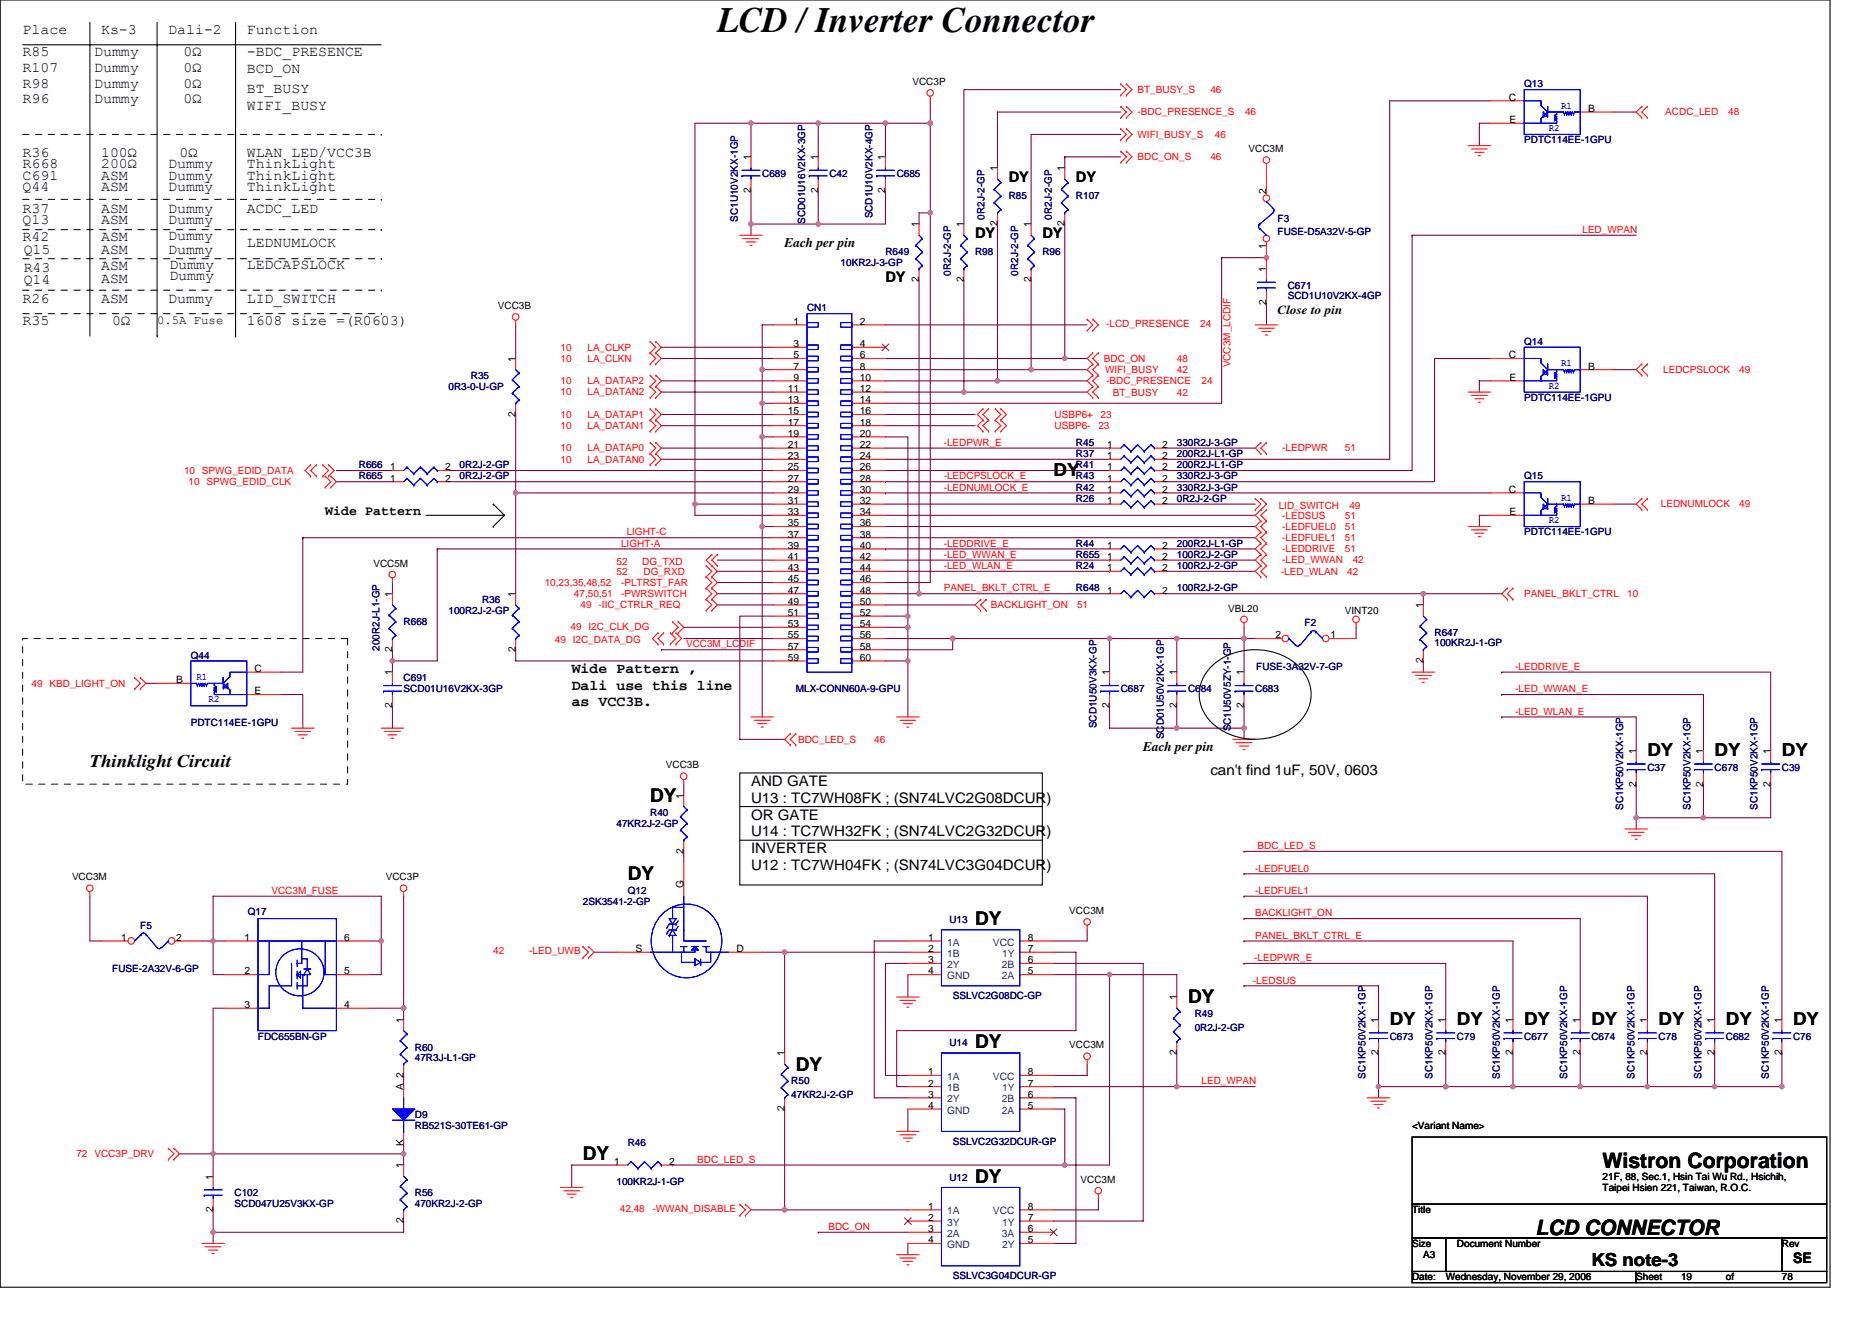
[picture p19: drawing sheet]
<svg xmlns="http://www.w3.org/2000/svg" width="297mm" height="210mm" viewBox="0 0 297 210" stroke-linecap="round" stroke-linejoin="round" font-family="sans-serif">
<defs><g id="words">
<text font-size="5.7" x="113.8" y="5.1">LCD / Inverter Connector</text>
<g font-size="3.4">
<text x="254.3" y="185.4">Wistron Corporation</text>
<text x="243.6" y="196">LCD CONNECTOR</text>
</g>
<g font-size="3">
<text x="103.2" y="127.3">DY</text>
<text x="99.6" y="139.7">DY</text>
<text x="154.7" y="146.8">DY</text>
<text x="188.5" y="159.3">DY</text>
<text x="154.7" y="166.4">DY</text>
<text x="126.3" y="169.9">DY</text>
<text x="92.5" y="184.1">DY</text>
<text x="154.7" y="187.7">DY</text>
</g>
<g font-size="2.8">
<text x="167.2" y="75.5">DY</text>
<text x="261.4" y="120">DY</text>
<text x="272.1" y="120">DY</text>
<text x="282.7" y="120">DY</text>
<text x="14.3" y="121.7">Thinklight Circuit</text>
<text x="220.5" y="162.7">DY</text>
<text x="231.2" y="162.7">DY</text>
<text x="241.8" y="162.7">DY</text>
<text x="252.5" y="162.7">DY</text>
<text x="263.2" y="162.7">DY</text>
<text x="273.9" y="162.7">DY</text>
<text x="284.5" y="162.7">DY</text>
<text x="252.5" y="200.9">KS note-3</text>
</g>
<g font-size="2.3">
<text x="3.6" y="5.4">Place</text>
<text x="16" y="5.4">Ks-3</text>
<text x="26.7" y="5.4">Dali-2</text>
<text x="39.2" y="5.4">Function</text>
<text x="3.6" y="9">R85</text>
<text x="3.6" y="11.4">R107</text>
<text x="14.9" y="9">Dummy</text>
<text x="14.9" y="11.4">Dummy</text>
<text x="29.1" y="9">0Ω</text>
<text x="29.1" y="11.4">0Ω</text>
<text x="39.2" y="9">-BDC_PRESENCE</text>
<text x="39.2" y="11.6">BCD_ON</text>
<text x="3.6" y="13.9">R98</text>
<text x="3.6" y="16.4">R96</text>
<text x="14.9" y="13.9">Dummy</text>
<text x="14.9" y="16.4">Dummy</text>
<text x="29.1" y="13.9">0Ω</text>
<text x="29.1" y="16.4">0Ω</text>
<text x="39.2" y="14.8">BT_BUSY</text>
<text x="39.2" y="17.5">WIFI_BUSY</text>
<text x="3.6" y="28.5">C691</text>
<text x="3.6" y="26.7">R668</text>
<text x="3.6" y="25">R36</text>
<text x="16" y="26.7">200Ω</text>
<text x="16" y="28.5">ASM</text>
<text x="16" y="25">100Ω</text>
<text x="26.7" y="26.7">Dummy</text>
<text x="26.7" y="28.5">Dummy</text>
<text x="28.5" y="25">0Ω</text>
<text x="39.2" y="28.5">ThinkLight</text>
<text x="39.2" y="25">WLAN LED/VCC3B</text>
<text x="39.2" y="26.7">ThinkLight</text>
<text x="160.1" y="28.8">DY</text>
<text x="170.7" y="28.8">DY</text>
<text x="3.6" y="33.8">R37</text>
<text x="3.6" y="35.6">Q13</text>
<text x="3.6" y="30.3">Q44</text>
<text x="16" y="33.8">ASM</text>
<text x="16" y="35.6">ASM</text>
<text x="16" y="30.3">ASM</text>
<text x="26.7" y="30.3">Dummy</text>
<text x="26.7" y="33.8">Dummy</text>
<text x="26.7" y="35.6">Dummy</text>
<text x="39.2" y="33.8">ACDC_LED</text>
<text x="39.2" y="30.3">ThinkLight</text>
<text x="3.6" y="38.3">R42</text>
<text x="3.8" y="40.2">Q15</text>
<text x="16" y="38.3">ASM</text>
<text x="16" y="40.2">ASM</text>
<text x="26.7" y="38.1">Dummy</text>
<text x="26.7" y="40.2">Dummy</text>
<text x="39.2" y="39.2">LEDNUMLOCK</text>
<text x="154.7" y="37.7">DY</text>
<text x="165.4" y="37.7">DY</text>
<text x="3.8" y="43.1">R43</text>
<text x="3.8" y="45">Q14</text>
<text x="16" y="44.9">ASM</text>
<text x="16" y="42.9">ASM</text>
<text x="26.9" y="42.7">Dummy</text>
<text x="26.9" y="44.5">Dummy</text>
<text x="39.2" y="42.7">LEDCAPSLOCK</text>
<text x="140.5" y="44.8">DY</text>
<text x="3.6" y="48.1">R26</text>
<text x="3.6" y="51.6">R35</text>
<text x="16" y="48.1">ASM</text>
<text x="17.8" y="51.6">0Ω</text>
<text x="26.7" y="48.1">Dummy</text>
<text x="39.2" y="48.1">LID_SWITCH</text>
<text x="39.2" y="51.6">1608 size =(R0603)</text>
<text x="90.7" y="106.8">Wide Pattern ,</text>
<text x="90.7" y="109.5">Dali use this line</text>
<text x="90.7" y="112.1">as VCC3B.</text>
<text x="119.2" y="124.8">AND GATE</text>
<text x="192.1" y="123">can't find 1uF, 50V, 0603</text>
<text x="119.2" y="127.4">U13 : TC7WH08FK ; (SN74LVC2G08DCUR)</text>
<text x="119.2" y="130.1">OR GATE</text>
<text x="119.2" y="132.8">U14 : TC7WH32FK ; (SN74LVC2G32DCUR)</text>
<text x="119.2" y="135.4">INVERTER</text>
<text x="119.2" y="138.1">U12 : TC7WH04FK ; (SN74LVC3G04DCUR)</text>
<text x="284.5" y="200.4">SE</text>
</g>
<g font-size="2.1">
<text x="124.5" y="39.2">Each per pin</text>
<text x="51.6" y="81.8">Wide Pattern</text>
<text x="181.4" y="119.3">Each per pin</text>
</g>
<g font-size="1.9">
<text x="24.9" y="51.4">0.5A Fuse</text>
<text x="202.7" y="49.8">Close to pin</text>
</g>
<g font-size="1.6">
<text x="144.8" y="13.5">VCC3P</text>
<text x="239.4" y="16">C</text>
<text x="252" y="17.8">B</text>
<text x="239.5" y="19.5">E</text>
<text x="119.1" y="25.4" transform="rotate(-90 119.1 25.4)">1</text>
<text x="129.8" y="25.4" transform="rotate(-90 129.8 25.4)">1</text>
<text x="140.5" y="25.4" transform="rotate(-90 140.5 25.4)">1</text>
<text x="158.3" y="27.2" transform="rotate(-90 158.3 27.2)">1</text>
<text x="168.9" y="27.2" transform="rotate(-90 168.9 27.2)">1</text>
<text x="198.1" y="24.2">VCC3M</text>
<text x="119.1" y="30.6" transform="rotate(-90 119.1 30.6)">2</text>
<text x="129.8" y="30.6" transform="rotate(-90 129.8 30.6)">2</text>
<text x="140.5" y="30.6" transform="rotate(-90 140.5 30.6)">2</text>
<text x="158.3" y="35.9" transform="rotate(-90 158.3 35.9)">2</text>
<text x="168.9" y="35.9" transform="rotate(-90 168.9 35.9)">2</text>
<text x="200.9" y="30.8" transform="rotate(-90 200.9 30.8)">2</text>
<text x="145.8" y="36.1" transform="rotate(-90 145.8 36.1)">1</text>
<text x="152.9" y="36.1" transform="rotate(-90 152.9 36.1)">1</text>
<text x="163.6" y="36.1" transform="rotate(-90 163.6 36.1)">1</text>
<text x="200.9" y="39.5" transform="rotate(-90 200.9 39.5)">1</text>
<text x="145.8" y="44.8" transform="rotate(-90 145.8 44.8)">2</text>
<text x="152.9" y="44.8" transform="rotate(-90 152.9 44.8)">2</text>
<text x="163.6" y="44.8" transform="rotate(-90 163.6 44.8)">2</text>
<text x="200.9" y="43.2" transform="rotate(-90 200.9 43.2)">1</text>
<text x="79" y="49.1">VCC3B</text>
<text x="125.9" y="51.5">1</text>
<text x="136.4" y="51.5">2</text>
<text x="200.9" y="48.4" transform="rotate(-90 200.9 48.4)">2</text>
<text x="81.8" y="57.4" transform="rotate(-90 81.8 57.4)">1</text>
<text x="125.9" y="55.1">3</text>
<text x="125.9" y="56.9">5</text>
<text x="125.9" y="58.7">7</text>
<text x="136.4" y="55.1">4</text>
<text x="136.4" y="56.9">6</text>
<text x="136.4" y="58.7">8</text>
<text x="239.4" y="56.9">C</text>
<text x="252" y="58.7">B</text>
<text x="125" y="62.2">11</text>
<text x="125" y="64">13</text>
<text x="125" y="65.8">15</text>
<text x="125.9" y="60.4">9</text>
<text x="136.4" y="60.4">10</text>
<text x="136.4" y="62.2">12</text>
<text x="136.4" y="64">14</text>
<text x="136.4" y="65.8">16</text>
<text x="239.5" y="60.4">E</text>
<text x="81.8" y="66.2" transform="rotate(-90 81.8 66.2)">2</text>
<text x="125" y="67.5">17</text>
<text x="125" y="69.3">19</text>
<text x="125" y="71.1">21</text>
<text x="136.4" y="67.5">18</text>
<text x="136.4" y="69.3">20</text>
<text x="136.4" y="71.1">22</text>
<text x="175.7" y="71.1">1</text>
<text x="184.4" y="71.1">2</text>
<text x="61.9" y="74.7">1</text>
<text x="61.9" y="76.4">1</text>
<text x="70.6" y="74.7">2</text>
<text x="70.6" y="76.4">2</text>
<text x="125" y="72.9">23</text>
<text x="125" y="74.7">25</text>
<text x="125" y="76.4">27</text>
<text x="136.4" y="72.9">24</text>
<text x="136.4" y="74.7">26</text>
<text x="136.4" y="76.4">28</text>
<text x="175.7" y="74.7">1</text>
<text x="175.7" y="72.9">1</text>
<text x="175.7" y="76.4">1</text>
<text x="184.4" y="74.7">2</text>
<text x="184.4" y="72.9">2</text>
<text x="184.4" y="76.4">2</text>
<text x="125" y="78.2">29</text>
<text x="125" y="80">31</text>
<text x="125" y="81.8">33</text>
<text x="125" y="83.5">35</text>
<text x="136.4" y="78.2">30</text>
<text x="136.4" y="80">32</text>
<text x="136.4" y="81.8">34</text>
<text x="136.4" y="83.5">36</text>
<text x="175.7" y="80">1</text>
<text x="175.7" y="78.2">1</text>
<text x="184.4" y="80">2</text>
<text x="184.4" y="78.2">2</text>
<text x="239.4" y="78.2">C</text>
<text x="239.5" y="81.8">E</text>
<text x="252" y="80">B</text>
<text x="59.2" y="90">VCC5M</text>
<text x="125" y="85.3">37</text>
<text x="125" y="87.1">39</text>
<text x="125" y="88.9">41</text>
<text x="136.4" y="85.3">38</text>
<text x="136.4" y="87.1">40</text>
<text x="136.4" y="88.9">42</text>
<text x="175.7" y="88.9">1</text>
<text x="175.7" y="87.1">1</text>
<text x="184.4" y="88.9">2</text>
<text x="184.4" y="87.1">2</text>
<text x="62.2" y="94.8" transform="rotate(-90 62.2 94.8)">1</text>
<text x="81.8" y="94.8" transform="rotate(-90 81.8 94.8)">1</text>
<text x="125" y="90.7">43</text>
<text x="125" y="92.4">45</text>
<text x="125" y="94.2">47</text>
<text x="125" y="96">49</text>
<text x="136.4" y="90.7">44</text>
<text x="136.4" y="92.4">46</text>
<text x="136.4" y="94.2">48</text>
<text x="136.4" y="96">50</text>
<text x="175.7" y="94.2">1</text>
<text x="175.7" y="90.7">1</text>
<text x="184.4" y="94.2">2</text>
<text x="184.4" y="90.7">2</text>
<text x="125" y="97.8">51</text>
<text x="125" y="99.5">53</text>
<text x="125" y="101.3">55</text>
<text x="136.4" y="97.8">52</text>
<text x="136.4" y="99.5">54</text>
<text x="136.4" y="101.3">56</text>
<text x="194.9" y="97.1">VBL20</text>
<text x="202.4" y="101.3">2</text>
<text x="211.1" y="101.3">1</text>
<text x="213.4" y="97.4">VINT20</text>
<text x="225.8" y="96.5" transform="rotate(-90 225.8 96.5)">1</text>
<text x="40.4" y="106.7">C</text>
<text x="62.2" y="107.2" transform="rotate(-90 62.2 107.2)">1</text>
<text x="62.2" y="103.5" transform="rotate(-90 62.2 103.5)">2</text>
<text x="81.8" y="103.5" transform="rotate(-90 81.8 103.5)">2</text>
<text x="125" y="103.1">57</text>
<text x="125" y="104.9">59</text>
<text x="136.4" y="103.1">58</text>
<text x="136.4" y="104.9">60</text>
<text x="176" y="107.2" transform="rotate(-90 176 107.2)">1</text>
<text x="186.7" y="107.2" transform="rotate(-90 186.7 107.2)">1</text>
<text x="197.4" y="107.2" transform="rotate(-90 197.4 107.2)">1</text>
<text x="225.8" y="105.3" transform="rotate(-90 225.8 105.3)">2</text>
<text x="27.9" y="108.4">B</text>
<text x="40.4" y="110.2">E</text>
<text x="62.2" y="112.4" transform="rotate(-90 62.2 112.4)">2</text>
<text x="176" y="112.4" transform="rotate(-90 176 112.4)">2</text>
<text x="186.7" y="112.4" transform="rotate(-90 186.7 112.4)">2</text>
<text x="197.4" y="112.4" transform="rotate(-90 197.4 112.4)">2</text>
<text x="259.6" y="119.7" transform="rotate(-90 259.6 119.7)">1</text>
<text x="270.3" y="119.7" transform="rotate(-90 270.3 119.7)">1</text>
<text x="280.9" y="119.7" transform="rotate(-90 280.9 119.7)">1</text>
<text x="105.7" y="122">VCC3B</text>
<text x="259.6" y="124.8" transform="rotate(-90 259.6 124.8)">2</text>
<text x="270.3" y="124.8" transform="rotate(-90 270.3 124.8)">2</text>
<text x="280.9" y="124.8" transform="rotate(-90 280.9 124.8)">2</text>
<text x="108.5" y="126.8" transform="rotate(-90 108.5 126.8)">1</text>
<text x="108.5" y="135.5" transform="rotate(-90 108.5 135.5)">2</text>
<text x="11.4" y="139.7">VCC3M</text>
<text x="61.2" y="139.7">VCC3P</text>
<text x="108.5" y="141" transform="rotate(-90 108.5 141)">G</text>
<text x="19.2" y="149.3">1</text>
<text x="28" y="149.3">2</text>
<text x="38.8" y="149.3">1</text>
<text x="54.6" y="149.3">6</text>
<text x="147.3" y="149.3">1</text>
<text x="163.1" y="149.3">8</text>
<text x="169.7" y="145.1">VCC3M</text>
<text x="38.8" y="154.7">2</text>
<text x="54.6" y="154.7">5</text>
<text x="100.8" y="151.1">S</text>
<text x="116.9" y="151.1">D</text>
<text x="147.3" y="151.1">2</text>
<text x="147.3" y="152.9">3</text>
<text x="147.3" y="154.7">4</text>
<text x="163.1" y="154.7">5</text>
<text x="163.1" y="152.9">6</text>
<text x="163.1" y="151.1">7</text>
<text x="38.8" y="160">3</text>
<text x="54.6" y="160">4</text>
<text x="186.7" y="158.8" transform="rotate(-90 186.7 158.8)">1</text>
<text x="64" y="162.3" transform="rotate(-90 64 162.3)">1</text>
<text x="124.5" y="167.7" transform="rotate(-90 124.5 167.7)">1</text>
<text x="169.7" y="166.4">VCC3M</text>
<text x="186.7" y="167.5" transform="rotate(-90 186.7 167.5)">2</text>
<text x="218.7" y="167.5" transform="rotate(-90 218.7 167.5)">2</text>
<text x="218.7" y="162.3" transform="rotate(-90 218.7 162.3)">1</text>
<text x="229.4" y="167.5" transform="rotate(-90 229.4 167.5)">2</text>
<text x="229.4" y="162.3" transform="rotate(-90 229.4 162.3)">1</text>
<text x="240" y="167.5" transform="rotate(-90 240 167.5)">2</text>
<text x="240" y="162.3" transform="rotate(-90 240 162.3)">1</text>
<text x="250.7" y="167.5" transform="rotate(-90 250.7 167.5)">2</text>
<text x="250.7" y="162.3" transform="rotate(-90 250.7 162.3)">1</text>
<text x="261.4" y="167.5" transform="rotate(-90 261.4 167.5)">2</text>
<text x="261.4" y="162.3" transform="rotate(-90 261.4 162.3)">1</text>
<text x="272.1" y="167.5" transform="rotate(-90 272.1 167.5)">2</text>
<text x="272.1" y="162.3" transform="rotate(-90 272.1 162.3)">1</text>
<text x="282.7" y="167.5" transform="rotate(-90 282.7 167.5)">2</text>
<text x="282.7" y="162.3" transform="rotate(-90 282.7 162.3)">1</text>
<text x="64" y="173" transform="rotate(-90 64 173)">A 2</text>
<text x="147.3" y="170.7">1</text>
<text x="147.3" y="172.4">2</text>
<text x="163.1" y="170.7">8</text>
<text x="163.1" y="172.4">7</text>
<text x="124.5" y="176.4" transform="rotate(-90 124.5 176.4)">2</text>
<text x="147.3" y="174.2">3</text>
<text x="147.3" y="176">4</text>
<text x="163.1" y="176">5</text>
<text x="163.1" y="174.2">6</text>
<text x="224.1" y="179.2">&lt;Variant Name&gt;</text>
<text x="64" y="185.4" transform="rotate(-90 64 185.4)">1</text>
<text x="64" y="181.9" transform="rotate(-90 64 181.9)">K</text>
<text x="97.5" y="184.9">1</text>
<text x="106.2" y="184.9">2</text>
<text x="33.8" y="187.2" transform="rotate(-90 33.8 187.2)">1</text>
<text x="171.4" y="187.7">VCC3M</text>
<text x="254.3" y="187.2">21F, 88, Sec.1, Hsin Tai Wu Rd., Hsichih,</text>
<text x="254.3" y="189">Taipei Hsien 221, Taiwan, R.O.C.</text>
<text x="33.8" y="192.4" transform="rotate(-90 33.8 192.4)">2</text>
<text x="64" y="194.2" transform="rotate(-90 64 194.2)">2</text>
<text x="147.3" y="192">1</text>
<text x="147.3" y="193.8">2</text>
<text x="147.3" y="195.6">3</text>
<text x="147.3" y="197.3">4</text>
<text x="163.1" y="195.6">6</text>
<text x="163.1" y="192">8</text>
<text x="163.1" y="197.3">5</text>
<text x="163.1" y="193.8">7</text>
<text x="224.1" y="192.6">Title</text>
<text x="224.1" y="197.9">Size</text>
<text x="231.2" y="197.9">Document Number</text>
<text x="282.7" y="197.9">Rev</text>
<text x="224.1" y="203.2">Date:</text>
<text x="225.8" y="199.7">A3</text>
<text x="229.4" y="203.2">Wednesday, November 29, 2006</text>
<text x="259.6" y="203.2">Sheet</text>
<text x="266.7" y="203.2">19</text>
<text x="273.9" y="203.2">of</text>
<text x="282.7" y="203.2">78</text>
</g>
<g font-size="1.6" fill="#f00">
<text x="180.5" y="14.8">BT_BUSY_S</text>
<text x="192.1" y="14.8">46</text>
<text x="180.5" y="18.3">-BDC_PRESENCE_S</text>
<text x="180.5" y="21.9">WIFI_BUSY_S</text>
<text x="192.8" y="21.9">46</text>
<text x="197.6" y="18.3">46</text>
<text x="264.2" y="18.3">ACDC_LED</text>
<text x="274.2" y="18.3">48</text>
<text x="180.5" y="25.4">BDC_ON_S</text>
<text x="192.1" y="25.4">46</text>
<text x="251.1" y="37">LED_WPAN</text>
<text x="175.5" y="51.9">-LCD_PRESENCE</text>
<text x="190.5" y="51.9">24</text>
<text x="88.9" y="57.4">10</text>
<text x="88.9" y="55.6">10</text>
<text x="93.2" y="57.4">LA_CLKN</text>
<text x="93.2" y="55.6">LA_CLKP</text>
<text x="175.2" y="57.4">BDC_ON</text>
<text x="175.3" y="59.2">WIFI_BUSY</text>
<text x="186.7" y="57.4">48</text>
<text x="186.7" y="59.2">42</text>
<text x="195.3" y="58.3" transform="rotate(-90 195.3 58.3)">VCC3M_LCDIF</text>
<text x="263.9" y="59.2">LEDCPSLOCK</text>
<text x="276" y="59.2">49</text>
<text x="88.9" y="62.8">10</text>
<text x="88.9" y="61">10</text>
<text x="93.2" y="62.8">LA_DATAN2</text>
<text x="93.2" y="61">LA_DATAP2</text>
<text x="175.5" y="61">-BDC_PRESENCE</text>
<text x="176.6" y="62.9">BT_BUSY</text>
<text x="186.7" y="62.9">42</text>
<text x="190.6" y="61">24</text>
<text x="88.9" y="68.1">10</text>
<text x="88.9" y="66.3">10</text>
<text x="88.9" y="71.6">10</text>
<text x="93.2" y="68.1">LA_DATAN1</text>
<text x="93.2" y="66.3">LA_DATAP1</text>
<text x="93.2" y="71.6">LA_DATAP0</text>
<text x="149.8" y="70.8">-LEDPWR_E</text>
<text x="167.3" y="66.3">USBP6+</text>
<text x="167.3" y="68.1">USBP6-</text>
<text x="174.3" y="68.1">23</text>
<text x="174.6" y="66.3">23</text>
<text x="203.5" y="71.6">-LEDPWR</text>
<text x="213.4" y="71.6">51</text>
<text x="29.2" y="75.2">10 SPWG_EDID_DATA</text>
<text x="29.9" y="77">10 SPWG_EDID_CLK</text>
<text x="88.9" y="73.4">10</text>
<text x="93.2" y="73.4">LA_DATAN0</text>
<text x="149.8" y="77.9">-LEDNUMLOCK_E</text>
<text x="149.8" y="76.1">-LEDCPSLOCK_E</text>
<text x="202.9" y="80.7">LID_SWITCH</text>
<text x="203.5" y="82.3">-LEDSUS</text>
<text x="213.4" y="82.3">51</text>
<text x="214.1" y="80.7">49</text>
<text x="263.5" y="80.5">LEDNUMLOCK</text>
<text x="276" y="80.5">49</text>
<text x="97.8" y="89.6">52</text>
<text x="98.5" y="86.8">LIGHT-A</text>
<text x="99.4" y="85">LIGHT-C</text>
<text x="101.9" y="89.6">DG_TXD</text>
<text x="149.8" y="86.8">-LEDDRIVE_E</text>
<text x="149.8" y="88.5">-LED_WWAN_E</text>
<text x="203.5" y="87.7">-LEDDRIVE</text>
<text x="203.5" y="89.4">-LED_WWAN</text>
<text x="203.5" y="84.1">-LEDFUEL0</text>
<text x="203.5" y="85.9">-LEDFUEL1</text>
<text x="213.4" y="84.1">51</text>
<text x="213.4" y="85.9">51</text>
<text x="213.4" y="87.7">51</text>
<text x="214.6" y="89.4">42</text>
<text x="86.4" y="93">10,23,35,48,52</text>
<text x="91.1" y="94.8">47,50,51</text>
<text x="97.8" y="91.2">52</text>
<text x="98.5" y="94.8">-PWRSWITCH</text>
<text x="98.5" y="93">-PLTRST_FAR</text>
<text x="102.1" y="91.2">DG_RXD</text>
<text x="149.8" y="90.3">-LED_WLAN_E</text>
<text x="149.8" y="93.9">PANEL_BKLT_CTRL_E</text>
<text x="203.3" y="91.2">-LED_WLAN</text>
<text x="213.8" y="91.2">42</text>
<text x="241.8" y="94.8">PANEL_BKLT_CTRL</text>
<text x="258.2" y="94.8">10</text>
<text x="90.5" y="99.9">49 I2C_CLK_DG</text>
<text x="92.1" y="96.5">49 -IIC_CTRLR_REQ</text>
<text x="157.2" y="96.5">BACKLIGHT_ON</text>
<text x="170.9" y="96.5">51</text>
<text x="88.1" y="102">49 I2C_DATA_DG</text>
<text x="108.9" y="102.8">VCC3M_LCDIF</text>
<text x="240.4" y="106.3">-LEDDRIVE_E</text>
<text x="5" y="109">49 KBD_LIGHT_ON</text>
<text x="240.4" y="109.9">-LED_WWAN_E</text>
<text x="240.4" y="113.4">-LED_WLAN_E</text>
<text x="126.6" y="117.9">BDC_LED_S</text>
<text x="138.7" y="117.9">46</text>
<text x="199.5" y="134.8">BDC_LED_S</text>
<text x="43.1" y="141.9">VCC3M_FUSE</text>
<text x="199.2" y="138.3">-LEDFUEL0</text>
<text x="199.2" y="141.9">-LEDFUEL1</text>
<text x="199.2" y="145.4">BACKLIGHT_ON</text>
<text x="199.2" y="149">PANEL_BKLT_CTRL_E</text>
<text x="78.3" y="151.5">42</text>
<text x="84" y="151.5">-LED_UWB</text>
<text x="199" y="152.5">-LEDPWR_E</text>
<text x="198.8" y="156.1">-LEDSUS</text>
<text x="190.6" y="172.1">LED_WPAN</text>
<text x="12.1" y="183.7">72 VCC3P_DRV</text>
<text x="110.6" y="184.6">BDC_LED_S</text>
<text x="98.4" y="192.4">42,48</text>
<text x="103.5" y="192.4">-WWAN_DISABLE</text>
<text x="131.4" y="195.2">BDC_ON</text>
</g>
<g font-size="1.6" fill="#000080">
<text x="241.8" y="13.9">Q13</text>
<text x="241.8" y="22.8">PDTC114EE-1GPU</text>
<text x="120.9" y="28.1">C689</text>
<text x="131.6" y="28.1">C42</text>
<text x="142.3" y="28.1">C685</text>
<text x="117.1" y="35.2" transform="rotate(-90 117.1 35.2)">SC1U10V2KX-1GP</text>
<text x="127.8" y="35.6" transform="rotate(-90 127.8 35.6)">SCD01U16V2KX-3GP</text>
<text x="138.4" y="34.7" transform="rotate(-90 138.4 34.7)">SCD1U10V2KX-4GP</text>
<text x="156.2" y="34.8" transform="rotate(-90 156.2 34.8)">0R2J-2-GP</text>
<text x="160.1" y="31.6">R85</text>
<text x="166.9" y="34.8" transform="rotate(-90 166.9 34.8)">0R2J-2-GP</text>
<text x="170.7" y="31.6">R107</text>
<text x="202.7" y="35.2">F3</text>
<text x="140.5" y="40.5">R649</text>
<text x="154.7" y="40.5">R98</text>
<text x="165.4" y="40.5">R96</text>
<text x="202.7" y="37.3">FUSE-D5A32V-5-GP</text>
<text x="133.4" y="42.1">10KR2J-3-GP</text>
<text x="150.9" y="43.7" transform="rotate(-90 150.9 43.7)">0R2J-2-GP</text>
<text x="161.5" y="43.7" transform="rotate(-90 161.5 43.7)">0R2J-2-GP</text>
<text x="204.3" y="45.9">C671</text>
<text x="204.3" y="47.5">SCD1U10V2KX-4GP</text>
<text x="128.1" y="49.4">CN1</text>
<text x="241.8" y="54.8">Q14</text>
<text x="71.2" y="61.9">0R3-0-U-GP</text>
<text x="74.7" y="60.1">R35</text>
<text x="241.8" y="63.6">PDTC114EE-1GPU</text>
<text x="170.7" y="70.8">R45</text>
<text x="186.7" y="70.8">330R2J-3-GP</text>
<text x="56.9" y="74.3">R666</text>
<text x="56.9" y="76.1">R665</text>
<text x="72.9" y="74.3">0R2J-2-GP</text>
<text x="72.9" y="76.1">0R2J-2-GP</text>
<text x="170.7" y="74.3">R41</text>
<text x="170.7" y="72.5">R37</text>
<text x="170.7" y="76.1">R43</text>
<text x="170.7" y="77.9">R42</text>
<text x="186.7" y="74.3">200R2J-L1-GP</text>
<text x="186.7" y="72.5">200R2J-L1-GP</text>
<text x="186.7" y="76.1">330R2J-3-GP</text>
<text x="186.7" y="77.9">330R2J-3-GP</text>
<text x="241.8" y="76.1">Q15</text>
<text x="170.7" y="79.7">R26</text>
<text x="186.7" y="79.7">0R2J-2-GP</text>
<text x="170.7" y="88.5">R655</text>
<text x="170.7" y="86.8">R44</text>
<text x="186.7" y="88.5">100R2J-2-GP</text>
<text x="186.7" y="86.8">200R2J-L1-GP</text>
<text x="241.8" y="85">PDTC114EE-1GPU</text>
<text x="76.5" y="95.7">R36</text>
<text x="170.7" y="93.9">R648</text>
<text x="170.7" y="90.3">R24</text>
<text x="186.7" y="93.9">100R2J-2-GP</text>
<text x="186.7" y="90.3">100R2J-2-GP</text>
<text x="64" y="99.2">R668</text>
<text x="71.2" y="97.4">100R2J-2-GP</text>
<text x="207" y="99.4">F2</text>
<text x="227.6" y="101">R647</text>
<text x="30.3" y="104.5">Q44</text>
<text x="60.2" y="103.3" transform="rotate(-90 60.2 103.3)">200R2J-L1-GP</text>
<text x="199.3" y="106.3">FUSE-3A32V-7-GP</text>
<text x="227.6" y="102.6">100KR2J-1-GP</text>
<text x="64" y="108.1">C691</text>
<text x="64" y="109.9">SCD01U16V2KX-3GP</text>
<text x="126.3" y="109.9">MLX-CONN60A-9-GPU</text>
<text x="177.8" y="109.9">C687</text>
<text x="188.5" y="109.9">C684</text>
<text x="199.2" y="109.9">C683</text>
<text x="30.3" y="115.2">PDTC114EE-1GPU</text>
<text x="174" y="115.6" transform="rotate(-90 174 115.6)">SCD1U50V3KX-GP</text>
<text x="184.7" y="117.3" transform="rotate(-90 184.7 117.3)">SCD01U50V2KX-1GP</text>
<text x="195.3" y="116.1" transform="rotate(-90 195.3 116.1)">SC1U50V5ZY-1-GP</text>
<text x="261.4" y="122.3">C37</text>
<text x="272.1" y="122.3">C678</text>
<text x="282.7" y="122.3">C39</text>
<text x="97.8" y="131.2">47KR2J-2-GP</text>
<text x="103.2" y="129.4">R40</text>
<text x="257.6" y="128.5" transform="rotate(-90 257.6 128.5)">SC1KP50V2KX-1GP</text>
<text x="268.2" y="128.5" transform="rotate(-90 268.2 128.5)">SC1KP50V2KX-1GP</text>
<text x="278.9" y="128.5" transform="rotate(-90 278.9 128.5)">SC1KP50V2KX-1GP</text>
<text x="92.5" y="143.7">2SK3541-2-GP</text>
<text x="99.6" y="141.9">Q12</text>
<text x="22.3" y="147.4">F5</text>
<text x="39.3" y="145.3">Q17</text>
<text x="150.6" y="146.5">U13</text>
<text x="17.8" y="154.3">FUSE-2A32V-6-GP</text>
<text x="151.2" y="158.6">SSLVC2G08DC-GP</text>
<text x="189.6" y="161.4">R49</text>
<text x="40.9" y="165">FDC655BN-GP</text>
<text x="65.8" y="166.8">R60</text>
<text x="150.6" y="166.1">U14</text>
<text x="189.6" y="163.6">0R2J-2-GP</text>
<text x="220.5" y="165">C673</text>
<text x="231.2" y="165">C79</text>
<text x="241.8" y="165">C677</text>
<text x="252.5" y="165">C674</text>
<text x="263.2" y="165">C78</text>
<text x="273.9" y="165">C682</text>
<text x="284.5" y="165">C76</text>
<text x="65.8" y="168.4">47R3J-L1-GP</text>
<text x="125.6" y="172.1">R50</text>
<text x="216.7" y="171.2" transform="rotate(-90 216.7 171.2)">SC1KP50V2KX-1GP</text>
<text x="227.3" y="171.2" transform="rotate(-90 227.3 171.2)">SC1KP50V2KX-1GP</text>
<text x="238" y="171.2" transform="rotate(-90 238 171.2)">SC1KP50V2KX-1GP</text>
<text x="248.7" y="171.2" transform="rotate(-90 248.7 171.2)">SC1KP50V2KX-1GP</text>
<text x="259.3" y="171.2" transform="rotate(-90 259.3 171.2)">SC1KP50V2KX-1GP</text>
<text x="270" y="171.2" transform="rotate(-90 270 171.2)">SC1KP50V2KX-1GP</text>
<text x="280.7" y="171.2" transform="rotate(-90 280.7 171.2)">SC1KP50V2KX-1GP</text>
<text x="65.8" y="177.4">D9</text>
<text x="65.8" y="179.2">RB521S-30TE61-GP</text>
<text x="125.6" y="174.2">47KR2J-2-GP</text>
<text x="99.6" y="181.9">R46</text>
<text x="151.2" y="181.7">SSLVC2G32DCUR-GP</text>
<text x="37.2" y="189.9">C102</text>
<text x="37.2" y="191.5">SCD047U25V3KX-GP</text>
<text x="65.8" y="189.9">R56</text>
<text x="65.8" y="191.5">470KR2J-2-GP</text>
<text x="97.8" y="188.1">100KR2J-1-GP</text>
<text x="150.6" y="187.4">U12</text>
<text x="151.2" y="203.1">SSLVC3G04DCUR-GP</text>
</g>
<g font-size="1.6" fill="#00f">
<text x="247.7" y="17.3">R1</text>
<text x="245.8" y="20.8">R2</text>
<text x="247.7" y="58.1">R1</text>
<text x="245.8" y="61.7">R2</text>
<text x="245.8" y="83">R2</text>
<text x="247.7" y="79.5">R1</text>
<text x="31.2" y="107.9">R1</text>
<text x="33.1" y="111.5">R2</text>
</g>
<g font-size="1.6" fill="#004080">
<text x="150.3" y="150.1">1A</text>
<text x="150.3" y="151.8">1B</text>
<text x="150.3" y="153.6">2Y</text>
<text x="150.3" y="155.4">GND</text>
<text x="157.5" y="150.1">VCC</text>
<text x="159" y="155.4">2A</text>
<text x="159" y="153.6">2B</text>
<text x="159" y="151.8">1Y</text>
<text x="150.3" y="171.4">1A</text>
<text x="150.3" y="173.2">1B</text>
<text x="157.5" y="171.4">VCC</text>
<text x="159" y="173.2">1Y</text>
<text x="150.3" y="175">2Y</text>
<text x="150.3" y="176.7">GND</text>
<text x="159" y="176.7">2A</text>
<text x="159" y="175">2B</text>
<text x="150.3" y="192.7">1A</text>
<text x="150.3" y="194.5">3Y</text>
<text x="150.3" y="196.3">2A</text>
<text x="157.5" y="192.7">VCC</text>
<text x="159" y="196.3">3A</text>
<text x="159" y="194.5">1Y</text>
<text x="150.3" y="198.1">GND</text>
<text x="159" y="198.1">2Y</text>
</g>
</g></defs>
<g fill="none" stroke="#000" stroke-width=".17">
<path d="M0 0h290.4v204.3h-290.4zM3.6 7.1h56.9M14.3 3.6v49.7M24.9 3.6v49.7M37.4 3.6v49.7M24.9 53.3h.1M37.4 53.3h.1M67.6 81.8h12.4M78.3 80h.1M78.3 83.6h.1M78.3 80l1.7 1.8M80 81.8l-1.7 1.8"/>
<path d="M192.1 105.9a10.3 10.3 0 0 1 14.1 0 6.1 6.1 0 0 1-.8 9.3 10.4 10.4 0 0 1-13.3-.6 6 6 0 0 1 0-8.7zM117.4 122.7h48v17.8h-48zM117.4 128h48M117.4 133.3h48M224.1 180.5h65.8v10.6h-65.8zM224.1 191.1h65.8v5.4h-65.8zM224.1 196.5h5.3v5.3h-5.3zM229.4 196.5h53.3v5.3h-53.3zM282.7 196.5h7.2v5.3h-7.2zM224.1 201.8h35.5v1.8h-35.5zM259.6 201.8h30.3v1.8h-30.3z"/>
</g>
<g fill="none" stroke="#800040" stroke-width=".17">
<path d="M119.2 19.6h.1M119.2 19.6v5.3M119.2 19.6h-8.9v60.4M119.2 19.6h28.4M129.8 19.6v5.3M129.8 19.6h.1M140.5 19.6h.1M140.5 19.6v5.3M147.6 16v3.6M147.6 19.6h.1M147.6 19.6v14.2M177.8 17.8h-19.5v8.9"/>
<path d="M177.8 14.2h-24.9v21.4M236.5 16h-16v56.9h-35.5M236.5 19.6h-1.8v3.5M256.1 17.8h3.5M119.2 35.6h.1M119.2 30.2v5.4M119.2 35.6v1.7M119.2 35.6h10.6M129.8 30.2v5.4M140.5 30.2v5.4h-10.7M147.6 33.8v58.7h-7.1M147.6 33.8h.1"/>
<path d="M147.6 33.8h-1.8v1.8M158.3 35.6v24.9M168.9 35.6v21.3M168.9 24.9h8.9M168.9 24.9h.1M168.9 24.9v1.8M177.8 21.3h-14.2v14.3M224.1 37.3v37.4h-39.1M224.1 37.3h.1M224.1 37.3h35.5M81.8 51.6v5.3M104.9 56.9h17.8"/>
<path d="M104.9 55.1h17.8M120.9 58.7h1.8M120.9 58.7h.1M120.9 58.7v10.6M122.7 51.6h-1.8v7.1M140.5 51.6h32M140.5 56.9h28.4M145.8 44.4v49.8M152.9 44.4v17.8h-12.4M163.6 58.7h.1M163.6 44.4v14.3h-23.1M163.6 58.7h8.9"/>
<path d="M168.9 56.9h.1M168.9 56.9h3.6M193.8 40.9h.1M193.8 40.9v23.1h-53.3M193.8 40.9h7.2v1.8M201 48v3.6M236.5 56.9h-8.9v19.6h-42.6M256.1 58.7h3.5M53.4 74.7h8.9M53.4 76.5h8.9M71.2 74.7h51.5M71.2 76.5h51.5"/>
<path d="M81.8 78.2h40.9M81.8 78.2h.1M81.8 65.8v12.4M81.8 78.2v16M104.9 72.9h17.8M104.9 67.6h17.8M104.9 65.8h17.8M104.9 71.1h17.8M104.9 60.5h17.8M104.9 62.2h17.8M120.9 64h1.8M120.9 64h.1"/>
<path d="M120.9 69.3h1.8M120.9 69.3v14.3M140.5 72.9h35.6M140.5 78.2h.1M140.5 76.5h.1M140.5 65.8h14.2M140.5 67.6h14.2M140.5 69.3h3.6v28.5M140.5 74.7h35.6M140.5 60.5h17.8M140.5 71.1h35.6M140.5 78.2h35.6"/>
<path d="M140.5 76.5h35.6M152.9 62.2h.1M152.9 62.2h19.6M158.3 60.5h.1M158.3 60.5h14.2M176.1 71.1h.1M185 78.2h51.5M185 71.1h14.2M236.5 60.5h-1.8v1.7M48 85.3v21.4h-3.5M48 85.3h.1M48 85.3h74.7"/>
<path d="M62.3 92.5v1.7M69.4 87.1v17.8h-7.1M69.4 87.1h.1M69.4 87.1h53.3M108.5 99.6h14.2M110.3 80v1.8h12.4M110.3 80h.1M110.3 80h12.4M113.8 88.9h8.9M113.8 90.7h8.9M113.8 96h8.9M113.8 92.5h8.9"/>
<path d="M113.8 94.2h8.9M120.9 83.6h1.8M120.9 83.6h.1M120.9 83.6v30.2M122.7 97.8h-5.3v19.5h7.1M140.5 97.8h3.6v1.8M140.5 83.6h58.7M140.5 87.1h.1M140.5 81.8h58.7M140.5 85.3h58.7M140.5 96h14.2M140.5 80h35.6"/>
<path d="M140.5 94.2h5.3M140.5 87.1h35.6M140.5 99.6h3.6M140.5 90.7h35.6M140.5 88.9h35.6M144.1 99.6h.1M144.1 99.6v5.3M144.1 97.8h.1M145.8 94.2h.1M145.8 94.2h30.3M176.1 90.7h.1M176.1 88.9h.1"/>
<path d="M185 87.1h14.2M185 90.7h14.2M185 94.2h40.8M185 88.9h14.2M185 80h14.2M197.4 99.6v1.7M215.2 99.6v1.7M225.8 94.2h.1M225.8 94.2v1.8M225.8 94.2h12.5M236.5 81.8h-1.8v1.8M256.1 80h3.5"/>
<path d="M23.2 108.5h1.7M44.5 110.2h3.5v5.4M62.3 104.9h.1M62.3 103.1v1.8M62.3 112v3.6M62.3 104.9v1.8M81.8 103.1v1.8h40.9M104.9 103.1h.1M104.9 103.1h17.8M108.5 101.3h14.2M140.5 101.3h56.9M140.5 104.9h3.6"/>
<path d="M144.1 104.9h.1M144.1 104.9v8.9M151.2 101.3h.1M151.2 101.3v1.8h-10.7M176.1 112v3.6h10.6M176.1 101.3v5.4M186.7 101.3v5.4M186.7 112v3.6M186.7 101.3h.1M186.7 115.6h10.7M197.4 101.3h.1M197.4 115.6v1.7"/>
<path d="M197.4 112v3.6M197.4 115.6h.1M197.4 101.3h1.8M197.4 101.3v5.4M225.8 104.9v1.8M238.3 113.8h21.3v5.3M238.3 110.2h32v8.9M238.3 106.7h.1M238.3 106.7h42.7v12.4M238.3 110.2h.1M238.3 113.8h.1M108.5 135.1v1.8"/>
<path d="M108.5 124.5v1.7M197.4 138.7h.1M197.4 138.7h74.7v23.1M197.4 135.1h.1M197.4 135.1h85.3v26.7M259.6 129.8h.1M259.6 124.5v5.3M259.6 129.8h10.7M259.6 129.8v1.8M270.3 124.5v5.3M270.3 129.8h.1M281 124.5v5.3h-10.7"/>
<path d="M14.3 142.2v7.2h1.7M32 149.4h1.8M33.8 149.4v5.3h1.8M33.8 142.2h.1M33.8 149.4h.1M33.8 142.2h26.7v7.2M33.8 142.2v7.2M33.8 149.4h1.8M58.7 149.4h1.8M60.5 149.4v5.3h-1.8M60.5 149.4h.1M64 142.2h.1"/>
<path d="M64 142.2v19.6M94.3 151.1h3.5M120.9 151.1h23.2M124.5 151.1h.1M124.5 151.1v16M144.1 152.9h-3.6v17.8h3.6M144.1 154.7v3.5M144.1 149.4h-5.4v24.8h5.4M167.2 151.1h3.5v12.5h-28.4v8.9h1.8M167.2 152.9h14.2v40.9h-14.2M167.2 154.7h8.9M172.5 147.6v1.8h-5.3"/>
<path d="M176.1 154.7h10.6v3.5M176.1 154.7v30.2h-7.2M176.1 154.7h.1M197.4 156.5h21.3v5.3M197.4 152.9h32v8.9M197.4 149.4h42.7v12.4M197.4 152.9h.1M197.4 145.8h53.3v16M197.4 142.2h.1M197.4 142.2h64v19.6M197.4 145.8h.1M197.4 156.5h.1"/>
<path d="M197.4 149.4h.1M35.6 160h-1.8v23.1M58.7 160h5.3M64 170.7v1.8M64 160h.1M124.5 176v16h19.6M124.5 176h.1M144.1 176v3.6M167.2 172.5h19.5M167.2 174.2h3.5v23.2h-3.5M167.2 176h1.7v8.9M172.5 168.9v1.8h-5.3"/>
<path d="M186.7 167.1v5.4M186.7 172.5h.1M186.7 172.5h12.5M218.7 172.5v1.7M218.7 172.5h.1M218.7 167.1v5.4M218.7 172.5h21.4M229.4 167.1v5.4M229.4 172.5h.1M240.1 167.1v5.4M240.1 172.5h10.6M250.7 167.1v5.4"/>
<path d="M250.7 172.5h.1M250.7 172.5h10.7M261.4 167.1v5.4M261.4 172.5h10.7M272.1 167.1v5.4h10.6v-5.4M272.1 167.1h.1M282.7 167.1h.1M28.5 183.1h5.3M33.8 183.1v3.6M33.8 183.1h.1M33.8 195.6h.1M33.8 192v5.4"/>
<path d="M33.8 183.1h30.2M64 183.1v1.8M64 181.4v1.7M64 193.8v1.8h-30.2M97.8 184.9h-7.1v3.6M106.7 184.9h.1M106.7 184.9h62.2M119.2 192h5.3M129.8 195.6h.1M129.8 195.6h14.3M144.1 197.4v1.7M174.3 190.2v1.8h-7.1"/>
</g>
<g fill="#f0f" stroke="#f0f" stroke-width=".17">
<circle cx="64" cy="160" r=".35"/>
<circle cx="60.5" cy="149.3" r=".35"/>
<circle cx="33.8" cy="149.3" r=".35"/>
<circle cx="64" cy="183.1" r=".35"/>
<circle cx="33.8" cy="183.1" r=".35"/>
<circle cx="33.8" cy="195.6" r=".35"/>
<circle cx="151.2" cy="101.3" r=".35"/>
<circle cx="158.3" cy="60.4" r=".35"/>
<circle cx="147.6" cy="19.5" r=".35"/>
<circle cx="140.5" cy="19.5" r=".35"/>
<circle cx="129.8" cy="19.5" r=".35"/>
<circle cx="119.2" cy="19.5" r=".35"/>
<circle cx="129.8" cy="35.5" r=".35"/>
<circle cx="119.2" cy="35.5" r=".35"/>
<circle cx="120.9" cy="58.7" r=".35"/>
<circle cx="168.9" cy="56.9" r=".35"/>
<circle cx="62.3" cy="104.9" r=".35"/>
<circle cx="120.9" cy="83.6" r=".35"/>
<circle cx="120.9" cy="69.3" r=".35"/>
<circle cx="120.9" cy="64" r=".35"/>
<circle cx="197.4" cy="101.3" r=".35"/>
<circle cx="144" cy="99.6" r=".35"/>
<circle cx="145.8" cy="94.2" r=".35"/>
<circle cx="163.6" cy="58.7" r=".35"/>
<circle cx="81.8" cy="78.2" r=".35"/>
<circle cx="200.9" cy="40.9" r=".35"/>
<circle cx="225.8" cy="94.2" r=".35"/>
<circle cx="110.3" cy="80" r=".35"/>
<circle cx="144" cy="104.9" r=".35"/>
<circle cx="144" cy="97.8" r=".35"/>
<circle cx="152.9" cy="62.2" r=".35"/>
<circle cx="186.7" cy="115.6" r=".35"/>
<circle cx="197.4" cy="115.6" r=".35"/>
<circle cx="176" cy="101.3" r=".35"/>
<circle cx="186.7" cy="101.3" r=".35"/>
<circle cx="229.4" cy="172.5" r=".35"/>
<circle cx="218.7" cy="172.5" r=".35"/>
<circle cx="240.1" cy="172.5" r=".35"/>
<circle cx="261.4" cy="172.5" r=".35"/>
<circle cx="250.7" cy="172.5" r=".35"/>
<circle cx="272.1" cy="172.5" r=".35"/>
<circle cx="259.6" cy="129.8" r=".35"/>
<circle cx="270.3" cy="129.8" r=".35"/>
<circle cx="282.7" cy="172.5" r=".35"/>
<circle cx="168.9" cy="184.9" r=".35"/>
<circle cx="147.6" cy="33.8" r=".35"/>
<circle cx="186.7" cy="172.5" r=".35"/>
<circle cx="124.5" cy="192" r=".35"/>
<circle cx="124.5" cy="151.1" r=".35"/>
<circle cx="176" cy="154.7" r=".35"/>
</g>
<g fill="none" stroke="#f00" stroke-width=".17">
<path d="M147.6 15.3v.7M177.8 18.7h.1M177.8 16.9h.1M177.8 15.1h.1M177.8 13.3h.1M177.8 16.9l.9 .9-.9 .9M177.8 13.3l.9 .9-.9 .9M178.7 18.7h.1M178.7 16.9h.1M178.7 15.1h.1M178.7 13.3h.1M178.7 16.9l.9 .9-.9 .9"/>
<path d="M178.7 13.3l.9 .9-.9 .9M260.5 16.9h.1M260.5 18.7h.1M260.5 16.9l-.9 .9 .9 .9M261.4 18.7h.1M261.4 16.9h.1M261.4 16.9l-.9 .9 .9 .9M117.4 37.3h3.5M117.9 37.9h2.5M118.4 38.4h1.5M119 38.9h.3M145.8 35.6v1.7"/>
<path d="M177.8 22.2h.1M177.8 20.4h.1M177.8 25.8h.1M177.8 24h.1M177.8 24l.9 .9-.9 .9M177.8 20.4l.9 .9-.9 .9M178.7 22.2h.1M178.7 20.4h.1M178.7 25.8h.1M178.7 24h.1M178.7 24l.9 .9-.9 .9M178.7 20.4l.9 .9-.9 .9"/>
<path d="M201 26v.7M233 23.1h3.5M233.5 23.6h2.5M234 24.2h1.5M234.6 24.7h.3M81.8 50.8v.8M81.8 56.9v1.8M103.2 57.8h.1M103.2 56h.1M103.2 54.2h.1M103.2 59.6h.1M103.2 56l.9 .9-.9 .9"/>
<path d="M103.2 54.2l.9 .9-.9 .9M103.2 59.6l.9 .9-.9 .8M104.1 56h.1M104.1 57.8h.1M104.1 54.2h.1M104.1 59.6h.1M104.1 56l.8 .9-.8 .9M104.1 54.2l.8 .9-.8 .9M104.1 59.6l.8 .9-.8 .8M145.8 42.7v1.7M172.5 50.7h.1M172.5 52.5h.1"/>
<path d="M172.5 50.7l.9 .9-.9 .9M173.4 59.6h.1M173.4 56h.1M173.4 57.8h.1M173.4 50.7h.1M173.4 52.5h.1M173.4 59.6l-.9 .9 .9 .8M173.4 56l-.9 .9 .9 .9M173.4 57.8l-.9 .9 .9 .9M173.4 50.7l.9 .9-.9 .9M174.3 59.6h.1M174.3 57.8h.1"/>
<path d="M174.3 56h.1M174.3 59.6l-.9 .9 .9 .8M174.3 56l-.9 .9 .9 .9M174.3 57.8l-.9 .9 .9 .9M199.2 51.6h3.5M199.7 52.1h2.5M200.2 52.6h1.5M200.8 53.2h.3M260.5 57.8h.1M260.5 59.6h.1M260.5 57.8l-.9 .9 .9 .9M261.4 59.6h.1"/>
<path d="M261.4 57.8h.1M261.4 57.8l-.9 .9 .9 .9M49.3 75.6h.1M49.3 73.8h.1M49.3 73.8l-.9 .9 .9 .9M50.2 73.8h.1M50.2 75.6h.1M50.2 73.8l-.9 .9 .9 .9M51.2 75.6h.1M51.2 73.8h.1M51.2 73.8l.9 .9-.9 .9M51.6 77.3h.1"/>
<path d="M51.6 75.6h.1M51.6 75.6l.9 .9-.9 .8M52.1 75.6h.1M52.1 73.8h.1M52.1 73.8l.9 .9-.9 .9M52.5 75.6h.1M52.5 77.3h.1M52.5 75.6l.9 .9-.9 .8M81.8 64v1.8M103.2 73.8h.1M103.2 72h.1M103.2 68.5h.1"/>
<path d="M103.2 66.7h.1M103.2 64.9h.1M103.2 70.2h.1M103.2 63.1h.1M103.2 61.3h.1M103.2 72l.9 .9-.9 .9M103.2 66.7l.9 .9-.9 .9M103.2 64.9l.9 .9-.9 .9M103.2 70.2l.9 .9-.9 .9M103.2 61.3l.9 .9-.9 .9M104.1 72h.1M104.1 73.8h.1"/>
<path d="M104.1 66.7h.1M104.1 68.5h.1M104.1 64.9h.1M104.1 70.2h.1M104.1 61.3h.1M104.1 63.1h.1M104.1 72l.8 .9-.8 .9M104.1 66.7l.8 .9-.8 .9M104.1 64.9l.8 .9-.8 .9M104.1 70.2l.8 .9-.8 .9M104.1 61.3l.8 .9-.8 .9M156 66.7h.1"/>
<path d="M156 64.9h.1M156 68.5h.1M156 64.9l-.9 .9 .9 .9M156 66.7l-.9 .9 .9 .9M156.9 66.7h.1M156.9 64.9h.1M156.9 68.5h.1M156.9 64.9l-.9 .9 .9 .9M156.9 66.7l-.9 .9 .9 .9M157.9 64.9h.1M157.9 66.7h.1M157.9 68.5h.1"/>
<path d="M157.9 64.9l.9 .9-.9 .9M157.9 66.7l.9 .9-.9 .9M158.8 66.7h.1M158.8 64.9h.1M158.8 68.5h.1M158.8 64.9l.9 .9-.9 .9M158.8 66.7l.9 .9-.9 .9M173.4 61.3h.1M173.4 63.1h.1M173.4 61.3l-.9 .9 .9 .9M174.3 61.3h.1M174.3 63.1h.1"/>
<path d="M174.3 61.3l-.9 .9 .9 .9M199.2 79.1h.1M199.2 79.1l.9 .9-.9 .9M200.1 70.2h.1M200.1 72h.1M200.1 79.1h.1M200.1 70.2l-.9 .9 .9 .9M200.1 79.1l.9 .9-1.8 1.8 .9 .9M201 72h.1M201 70.2h.1M201 70.2l-.9 .9 .9 .9M233 62.2h3.5"/>
<path d="M233.5 62.8h2.5M234 63.3h1.5M234.6 63.8h.3M260.5 79.1h.1M260.5 79.1l-.9 .9 .9 .9M261.4 79.1h.1M261.4 79.1l-.9 .9 .9 .9M62.3 91.7v.8M106.7 98.7h.1M106.7 98.7l.9 .9-.9 .9M107.6 98.7h.1M107.6 98.7l.9 .9-.9 .9"/>
<path d="M112.1 96.9h.1M112.1 95.1h.1M112.1 93.3h.1M112.1 91.6h.1M112.1 89.8h.1M112.1 93.3l.8 .9-.8 .9M112.1 95.1l.8 .9-.8 .9M112.1 91.6l.8 .9-.8 .8M112.1 89.8l.8 .9-.8 .9M112.9 95.1h.1M112.9 96.9h.1M112.9 88h.1"/>
<path d="M112.9 89.8h.1M112.9 93.3h.1M112.9 91.6h.1M112.9 93.3l.9 .9-.9 .9M112.9 95.1l.9 .9-.9 .9M112.9 88l-.8 .9 1.7 1.8-.9 .9M112.9 91.6l.9 .9-.9 .8M113.8 88h.1M113.8 89.8h.1M113.8 88l-.9 .9 .9 .9M155.6 95.1h.1M155.6 96.9h.1"/>
<path d="M155.6 95.1l-.9 .9 .9 .9M156.5 96.9h.1M156.5 95.1h.1M156.5 95.1l-.9 .9 .9 .9M176.1 88.9h1.7M183.2 88.9h1.8M197.4 98.8v.8M199.2 80.9h.1M200.1 86.2h.1M200.1 88h.1M200.1 89.8h.1M200.1 91.6h.1"/>
<path d="M200.1 80.9h.1M200.1 82.7h.1M200.1 84.5h.1M200.1 86.2l-.9 .9 .9 .9M200.1 89.8l-.9 .9 .9 .9M200.1 88l-.9 .9 .9 .9M200.1 82.7l-.9 .9 .9 .9M200.1 84.5l-.9 .8 .9 .9M201 88h.1M201 86.2h.1M201 91.6h.1M201 89.8h.1"/>
<path d="M201 82.7h.1M201 80.9h.1M201 84.5h.1M201 86.2l-.9 .9 .9 .9M201 89.8l-.9 .9 .9 .9M201 88l-.9 .9 .9 .9M201 80.9l-.9 .9 .9 .9M201 82.7l-.9 .9 .9 .9M201 84.5l-.9 .8 .9 .9M215.2 98.8v.8M233 83.6h3.5M233.5 84.1h2.5"/>
<path d="M234 84.6h1.5M234.6 85.2h.3M239.2 93.3h.1M239.2 95.1h.1M239.2 93.3l-.9 .9 .9 .9M240.1 95.1h.1M240.1 93.3h.1M240.1 93.3l-.9 .9 .9 .9M260.5 80.9h.1M261.4 80.9h.1M21.4 109.3h.1M21.4 107.6h.1"/>
<path d="M21.4 107.6l.9 .9-.9 .8M22.3 107.6h.1M22.3 109.3h.1M22.3 107.6l.9 .9-.9 .8M46.3 115.6h3.5M46.8 116.1h2.5M47.3 116.6h1.5M47.9 117.2h.3M60.5 115.6h3.5M61 116.1h2.5M61.5 116.6h1.5M62.1 117.2h.3"/>
<path d="M104.4 102.2h.1M104.4 100.5h.1M104.4 100.5l-.9 .8 .9 .9M105.3 100.5h.1M105.3 102.2h.1M105.3 100.5l-.9 .8 .9 .9M106.4 102.2h.1M106.4 100.5h.1M106.4 100.5l.8 .8-.8 .9M106.7 100.5h.1M107.2 102.2h.1M107.2 100.5h.1"/>
<path d="M107.2 100.5l.9 .8-.9 .9M107.6 100.5h.1M119.2 113.8h3.5M119.7 114.3h2.5M120.2 114.9h1.5M120.8 115.4h.3M125.4 118.2h.1M125.4 116.5h.1M125.4 116.5l-.9 .8 .9 .9M126.3 116.5h.1M126.3 118.2h.1M126.3 116.5l-.9 .8 .9 .9"/>
<path d="M142.3 113.8h3.5M142.8 114.3h2.5M143.3 114.9h1.5M143.9 115.4h.3M195.6 117.3h3.6M196.1 117.9h2.5M196.7 118.4h1.4M197.2 119h.4M224.1 106.7h3.5M224.6 107.2h2.5M225.1 107.7h1.5M225.7 108.3h.3"/>
<path d="M281 119.1v1.8M108.5 123.7v.8M257.8 131.6h3.6M258.4 132.1h2.5M258.9 132.6h1.4M259.5 133.2h.3M281 122.7v1.8M14.3 141.5v.7M64 141.5v.7M92.5 152h.1M92.5 150.2h.1M92.5 150.2l.9 .9-.9 .9"/>
<path d="M93.4 150.2h.1M93.4 152h.1M93.4 150.2l.9 .9-.9 .9M142.3 158.2h3.5M142.8 158.8h2.5M143.3 159.3h1.5M143.9 159.9h.3M172.5 146.9v.7M142.3 179.6h3.5M172.5 168.2v.7M217 174.2h3.5M217.5 174.8h2.5"/>
<path d="M218 175.3h1.5M218.6 175.9h.3M240.1 161.8v1.8M240.1 165.4v1.7M261.4 161.8v1.8M261.4 165.4v1.7M272.1 161.8v1.8M272.1 165.4v1.7M26.7 184h.1M26.7 182.2h.1M26.7 182.2l.9 .9-.9 .9M27.6 182.2h.1"/>
<path d="M27.6 184h.1M27.6 182.2l.9 .9-.9 .9M32 197.4h3.6M32.6 197.9h2.5M33.1 198.4h1.4M33.7 199h.3M88.9 188.5h3.6M89.5 189h2.5M90 189.5h1.4M90.5 190.1h.4M117.4 192.9h.1M117.4 191.1h.1"/>
<path d="M117.4 191.1l.9 .9-.9 .9M118.3 191.1h.1M118.3 192.9h.1M118.3 191.1l.9 .9-.9 .9M142.3 199.1h3.5M142.8 180.1h2.5M142.8 199.7h2.5M143.3 180.6h1.5M143.9 181.2h.3M174.3 189.5v.7M143.3 200.2h1.5M143.9 200.7h.3"/>
<circle cx="147.6" cy="14.7" r=".52"/>
<circle cx="200.9" cy="25.4" r=".52"/>
<circle cx="81.8" cy="50.3" r=".52"/>
<circle cx="62.3" cy="91.2" r=".52"/>
<circle cx="197.4" cy="98.3" r=".52"/>
<circle cx="215.2" cy="98.3" r=".52"/>
<circle cx="108.5" cy="123.2" r=".52"/>
<circle cx="14.2" cy="141" r=".52"/>
<circle cx="64" cy="141" r=".52"/>
<circle cx="172.5" cy="146.3" r=".52"/>
<circle cx="172.5" cy="167.7" r=".52"/>
<circle cx="174.3" cy="189" r=".52"/>
</g>
<g fill="none" stroke="#000" stroke-width=".16" stroke-dasharray="1 1 1 1 1 1 1 1">
<path d="M3.6 21.3h56.9M3.6 31.6h56.9M3.6 36.4h56.9M60.5 21.3h.1M60.5 31.6h.1M60.5 36.4h.1M3.6 41.1h56.9M3.6 46.1h56.9M3.6 49.8h56.9M60.5 41.1h.1M60.5 46.1h.1M60.5 49.8h.1"/>
<path d="M3.6 101.3h51.6v23.2h-51.6z"/>
</g>
<g fill="none" stroke="#00f" stroke-width=".17">
<path d="M145.3 38.9h.1M145.3 38.9l1.1 1.1M145.8 37.3l.6 .6M146.4 37.9h.1M146.4 37.9l-1.1 1M81.8 58.7l.6 .5M82.4 59.2h.1M82.4 59.2l-1.1 1.1M145.3 41.1h.1M145.3 41.1l1.1 1M145.8 42.7h.1M146.4 40h.1"/>
<path d="M146.4 42.1h.1M146.4 40l-1.1 1.1M146.4 42.1l-.6 .6M81.3 60.3h.1M81.3 62.4h.1M81.3 60.3l1.1 1M81.3 62.4l1.1 1.1M81.8 64h.1M82.4 61.3h.1M82.4 63.5h.1M82.4 61.3l-1.1 1.1M82.4 63.5l-.6 .5"/>
<path d="M178.4 88.4h.1M178.4 88.4l-.6 .5M178.4 88.4l1 1M179.4 89.4h.1M180.5 88.4h.1M180.5 88.4l-1.1 1M180.5 88.4l1.1 1M181.6 89.4h.1M182.6 88.4h.1M182.6 88.4l-1 1M182.6 88.4l.6 .5M183.2 88.9h.1"/>
<path d="M279.5 121.3h2.9M279.5 122.2h.1M279.5 122.2h2.9M281 120.9v.4M281 122.2v.5M238.7 163.9h2.8M238.7 164.8h.1M238.7 164.8h2.8M240.1 163.6v.3M240.1 164.8v.6M260 163.9h2.8M260 164.8h.1"/>
<path d="M260 164.8h2.8M261.4 163.6v.3M261.4 164.8v.6M270.7 163.9h2.8M270.7 164.8h.1M270.7 164.8h2.8M272.1 163.6v.3M272.1 164.8v.6"/>
</g>
<circle cx="210.4" cy="101.3" r=".52" fill="#fff" stroke="#f00" stroke-width=".17"/>
<path d="M210.9 101.3h4.3" fill="none" stroke="#f00" stroke-width=".17"/>
<circle cx="204" cy="101.3" r=".52" fill="#fff" stroke="#f00" stroke-width=".17"/>
<path d="M201 42.7v1.7M201 46.2v1.8M176.1 74.7h1.7M176.1 72.9h1.7M183.2 74.7h1.8M183.2 72.9h1.8M199.2 101.3h4.3M64 184.9v1.8M64 192v1.8" fill="none" stroke="#f00" stroke-width=".17"/>
<g fill="none" stroke="#00f" stroke-width=".17">
<path d="M199.5 44.8h2.9M199.5 45.7h.1M199.5 45.7h2.9M201 44.4v.4M201 45.7v.5M178.4 74.1h.1M178.4 72.4h.1M178.4 74.1l-.6 .6M178.4 74.1l1 1.1M178.4 72.4l-.6 .5M178.4 72.4l1 1M179.4 75.2h.1"/>
<path d="M179.4 73.4h.1M180.5 74.1h.1M180.5 72.4h.1M180.5 74.1l-1.1 1.1M180.5 74.1l1.1 1.1M180.5 72.4l-1.1 1M180.5 72.4l1.1 1M181.6 75.2h.1M181.6 73.4h.1M182.6 74.1h.1M182.6 72.4h.1M182.6 74.1l-1 1.1"/>
<path d="M182.6 74.1l.6 .6M182.6 72.4l-1 1M182.6 72.4l.6 .5M183.2 74.7h.1M183.2 72.9h.1M204.5 101.3h.1M204.5 101.3l1.1 1.1M205.6 102.4l.3 .2 .3-.2M208 100.2a.56 .56 0 0 1 .8 0M208.1 100.3h.1M208.1 100.3l-1.8 2.1M208.8 100.3h.1"/>
<path d="M208.8 100.3l1 1M63.5 188.3h.1M63.5 190.4h.1M63.5 188.3l1.1 1.1M63.5 190.4l1.1 1.1M64 192h.1M64 186.7l.6 .5M64.6 187.2h.1M64.6 189.4h.1M64.6 191.5h.1M64.6 187.2l-1.1 1.1M64.6 189.4l-1.1 1"/>
<path d="M64.6 191.5l-.6 .5"/>
</g>
<circle cx="200.9" cy="37.9" r=".52" fill="#fff" stroke="#f00" stroke-width=".17"/>
<path d="M201 38.4v4.3" fill="none" stroke="#f00" stroke-width=".17"/>
<circle cx="200.9" cy="31.5" r=".52" fill="#fff" stroke="#f00" stroke-width=".17"/>
<g fill="none" stroke="#f00" stroke-width=".17">
<path d="M236.5 19.6h5.3M236.5 16h5.3M250.7 17.8h5.4M119.2 24.9v1.8M119.2 28.4v1.8M129.8 24.9v1.8M129.8 28.4v1.8M152.9 35.6v1.7M163.6 35.6v1.7M201 26.7v4.2M122.7 51.6h5.4M122.7 55.1h5.4"/>
<path d="M122.7 56.9h5.4M122.7 58.7h5.4M135.2 51.6h5.3M135.2 55.1h5.3M135.2 56.9h5.3M135.2 58.7h5.3M152.9 42.7v1.7M163.6 42.7v1.7M62.3 74.7h1.7M62.3 76.5h1.7M69.4 74.7h1.8M69.4 76.5h1.8"/>
<path d="M122.7 78.2h5.4M122.7 71.1h5.4M122.7 74.7h5.4M122.7 60.5h5.4M122.7 62.2h5.4M122.7 64h5.4M122.7 65.8h5.4M122.7 67.6h5.4M122.7 69.3h5.4M122.7 72.9h5.4M122.7 76.5h5.4M135.2 78.2h5.3"/>
<path d="M135.2 71.1h5.3M135.2 74.7h5.3M135.2 60.5h5.3M135.2 62.2h5.3M135.2 64h5.3M135.2 65.8h5.3M135.2 67.6h5.3M135.2 69.3h5.3M135.2 72.9h5.3M135.2 76.5h5.3M176.1 78.2h1.7M176.1 71.1h1.7"/>
<path d="M176.1 76.5h1.7M183.2 78.2h1.8M183.2 71.1h1.8M183.2 76.5h1.8M236.5 78.2h5.3M81.8 94.2v1.8M122.7 94.2h5.4M122.7 80h5.4M122.7 81.8h5.4M122.7 83.6h5.4M122.7 85.3h5.4M122.7 87.1h5.4"/>
<path d="M122.7 88.9h5.4M122.7 90.7h5.4M122.7 92.5h5.4M122.7 96h5.4M122.7 97.8h5.4M122.7 99.6h5.4M135.2 94.2h5.3M135.2 80h5.3M135.2 81.8h5.3M135.2 83.6h5.3M135.2 85.3h5.3M135.2 87.1h5.3"/>
<path d="M135.2 88.9h5.3M135.2 90.7h5.3M135.2 92.5h5.3M135.2 96h5.3M135.2 97.8h5.3M135.2 99.6h5.3M176.1 94.2h1.7M176.1 80h1.7M176.1 90.7h1.7M183.2 94.2h1.8M183.2 80h1.8M183.2 90.7h1.8"/>
<path d="M236.5 81.8h5.3M250.7 80h5.4M24.9 108.5h5.4M39.2 110.2h5.3M39.2 106.7h5.3M81.8 101.3v1.8M122.7 101.3h5.4M122.7 103.1h5.4M122.7 104.9h5.4M135.2 101.3h5.3M135.2 103.1h5.3M135.2 104.9h5.3"/>
<path d="M176.1 106.7v1.8M176.1 110.2v1.8M186.7 106.7v1.8M186.7 110.2v1.8M197.4 106.7v1.8M197.4 110.2v1.8M259.6 119.1v1.8M270.3 119.1v1.8M108.5 126.2v1.8M108.5 133.3v1.8M259.6 122.7v1.8M270.3 122.7v1.8"/>
<path d="M144.1 149.4h5.3M144.1 151.1h5.3M144.1 152.9h5.3M144.1 154.7h5.3M161.8 149.4h5.4M161.8 151.1h5.4M161.8 152.9h5.4M161.8 154.7h5.4M186.7 158.2v1.8M64 161.8v1.8M64 168.9v1.8M124.5 167.1v1.8"/>
<path d="M124.5 174.2v1.8M144.1 170.7h5.3M144.1 172.5h5.3M144.1 174.2h5.3M144.1 176h5.3M161.8 170.7h5.4M161.8 172.5h5.4M161.8 174.2h5.4M161.8 176h5.4M186.7 165.4v1.7M218.7 161.8v1.8M218.7 165.4v1.7"/>
<path d="M229.4 161.8v1.8M229.4 165.4v1.7M97.8 184.9h1.8M104.9 184.9h1.8M144.1 192h5.3M144.1 193.8h5.3M144.1 195.6h5.3M144.1 197.4h5.3M161.8 192h5.4M161.8 193.8h5.4M161.8 195.6h5.4M161.8 197.4h5.4"/>
</g>
<g fill="none" stroke="#00f" stroke-width=".17">
<path d="M241.8 16h2.7v.7l1.1 1.1-1.1 1v.8h-2.7M241.8 14.2h8.9v7.1h-8.9zM244.9 17.8l.7 .7h-.7zM244.9 18.5h.1M246.7 18.3h.1M246.7 18.7h.1M246.7 19h.1M246.7 19l.3 .2v.4h-2.5M246.7 18.3l.3 .2M246.7 18.7l.3 .1M247 17.8v.3l-.3 .2M247 18.5h.1"/>
<path d="M247 18.8h.1M247 18.5l-.3 .2M247 18.8l-.3 .2M248.2 18.1h.1M248.2 18.1l-.1-.3h-2.5v-.9v1.8M248.4 17.8h.1M248.4 17.8l.2 .3M248.4 17.8l-.2 .3M248.6 18.1h.1M248.8 17.8h.1M248.8 17.8l.2 .3M248.8 17.8l-.2 .3"/>
<path d="M249 18.1h.1M249.1 17.8h.1M249.1 17.8l.2 .3M249.1 17.8l-.1 .3M249.3 18.1h.1M249.5 17.8h.1M249.5 17.8l.2 .3M249.5 17.8l-.2 .3M249.7 18.1h.1M250.7 17.8h-.9l-.1 .3M117.7 27h2.9M117.7 27.9h.1"/>
<path d="M117.7 27.9h2.9M119.2 26.7v.3M119.2 27.9v.5M128.4 27h2.9M128.4 27.9h.1M128.4 27.9h2.9M129.8 26.7v.3M129.8 27.9v.5M152.4 38.9h.1M152.4 38.9l1.1 1.1M152.9 37.3l.6 .6M153.5 37.9h.1"/>
<path d="M153.5 37.9l-1.1 1M163.1 38.9h.1M163.1 38.9l1 1.1M163.6 37.3l.5 .6M164.1 37.9h.1M164.1 37.9l-1 1M199.9 35.5a.56 .56 0 0 0 0 .8M199.9 36.3h.1M199.9 35.6h.1M199.9 36.3l1.1 1M201 32h.1M201 32l1 1.1"/>
<path d="M202 33.1l.2 .3-.2 .3M202 33.8l-2.1 1.8M128.1 49.8h7.1v56.9h-7.1zM128.1 51.2h1.7v.7h-1.7zM128.1 54.8h1.7v.7h-1.7zM128.1 56.5h1.7v.8h-1.7zM128.1 58.3h1.7v.7h-1.7zM133.4 51.2h1.8v.7h-1.8zM133.4 54.8h1.8v.7h-1.8zM133.4 56.5h1.8v.8h-1.8zM133.4 58.3h1.8v.7h-1.8zM152.4 41.1h.1"/>
<path d="M152.4 41.1l1.1 1M152.9 42.7h.1M153.5 40h.1M153.5 42.1h.1M153.5 40l-1.1 1.1M153.5 42.1l-.6 .6M163.1 41.1h.1M163.1 41.1l1 1M163.6 42.7h.1M164.1 40h.1M164.1 42.1h.1M164.1 40l-1 1.1"/>
<path d="M164.1 42.1l-.5 .6M64.6 74.1h.1M64.6 75.9h.1M64.6 74.1l-.6 .6M64.6 74.1l1.1 1.1M64.6 75.9l-.6 .6M64.6 75.9l1.1 1.1M65.7 75.2h.1M65.7 77h.1M66.7 74.1h.1M66.7 75.9h.1M66.7 74.1l-1 1.1"/>
<path d="M66.7 74.1l1.1 1.1M66.7 75.9l-1 1.1M66.7 75.9l1.1 1.1M67.8 75.2h.1M67.8 77h.1M68.9 74.1h.1M68.9 75.9h.1M68.9 74.1l-1.1 1.1M68.9 74.1l.5 .6M68.9 75.9l-1.1 1.1M68.9 75.9l.5 .6M69.4 74.7h.1"/>
<path d="M69.4 76.5h.1M128.1 60.1h1.7v.7h-1.7zM128.1 61.9h1.7v.7h-1.7zM128.1 63.6h1.7v.8h-1.7zM128.1 65.4h1.7v.7h-1.7zM128.1 67.2h1.7v.7h-1.7zM128.1 69h1.7v.7h-1.7zM128.1 70.8h1.7v.7h-1.7zM128.1 72.5h1.7v.8h-1.7zM128.1 74.3h1.7v.7h-1.7zM128.1 76.1h1.7v.7h-1.7zM128.1 77.9h1.7v.7h-1.7z"/>
<path d="M128.1 79.7h1.7v.7h-1.7zM133.4 60.1h1.8v.7h-1.8zM133.4 61.9h1.8v.7h-1.8zM133.4 63.6h1.8v.8h-1.8zM133.4 65.4h1.8v.7h-1.8zM133.4 67.2h1.8v.7h-1.8zM133.4 69h1.8v.7h-1.8zM133.4 69.3h.1M133.4 70.8h1.8v.7h-1.8zM133.4 72.5h1.8v.8h-1.8zM133.4 74.3h1.8v.7h-1.8zM133.4 76.1h1.8v.7h-1.8z"/>
<path d="M133.4 77.9h1.8v.7h-1.8zM133.4 79.7h1.8v.7h-1.8zM178.4 79.5h.1M178.4 70.6h.1M178.4 75.9h.1M178.4 77.7h.1M178.4 79.5l-.6 .5M178.4 79.5l1 1M178.4 70.6l-.6 .5M178.4 70.6l1 1M178.4 75.9l-.6 .6M178.4 75.9l1 1.1"/>
<path d="M178.4 77.7l-.6 .5M178.4 77.7l1 1.1M179.4 71.6h.1M179.4 77h.1M179.4 78.8h.1M180.5 79.5h.1M180.5 70.6h.1M180.5 75.9h.1M180.5 77.7h.1M180.5 79.5l-1.1 1M180.5 79.5l1.1 1M180.5 70.6l-1.1 1"/>
<path d="M180.5 70.6l1.1 1M180.5 75.9l-1.1 1.1M180.5 75.9l1.1 1.1M180.5 77.7l-1.1 1.1M180.5 77.7l1.1 1.1M181.6 71.6h.1M181.6 77h.1M181.6 78.8h.1M182.6 79.5h.1M182.6 70.6h.1M182.6 75.9h.1M182.6 77.7h.1"/>
<path d="M182.6 79.5l-1 1M182.6 79.5l.6 .5M182.6 70.6l-1 1M182.6 70.6l.6 .5M182.6 75.9l-1 1.1M182.6 75.9l.6 .6M182.6 77.7l-1 1.1M182.6 77.7l.6 .5M183.2 71.1h.1M183.2 76.5h.1M183.2 78.2h.1M241.8 78.2h2.7v.8l1.1 1-1.1 1.1v.7h-2.7"/>
<path d="M241.8 76.5h8.9v7.1h-8.9zM81.3 97.6h.1M81.3 99.7h.1M81.3 97.6l1.1 1.1M81.3 99.7l1.1 1.1M81.8 96l.6 .5M82.4 96.5h.1M82.4 98.7h.1M82.4 96.5l-1.1 1.1M82.4 98.7l-1.1 1M128.1 81.4h1.7v.7h-1.7zM128.1 83.2h1.7v.7h-1.7z"/>
<path d="M128.1 85h1.7v.7h-1.7zM128.1 86.8h1.7v.7h-1.7zM128.1 88.5h1.7v.8h-1.7zM128.1 90.3h1.7v.7h-1.7zM128.1 92.1h1.7v.7h-1.7zM128.1 93.9h1.7v.7h-1.7zM128.1 95.7h1.7v.7h-1.7zM128.1 97.4h1.7v.7h-1.7zM128.1 99.2h1.7v.7h-1.7zM133.4 81.4h1.8v.7h-1.8zM133.4 83.2h1.8v.7h-1.8zM133.4 85h1.8v.7h-1.8z"/>
<path d="M133.4 86.8h1.8v.7h-1.8zM133.4 87.1h.1M133.4 88.5h1.8v.8h-1.8zM133.4 90.3h1.8v.7h-1.8zM133.4 92.1h1.8v.7h-1.8zM133.4 93.9h1.8v.7h-1.8zM133.4 95.7h1.8v.7h-1.8zM133.4 97.4h1.8v.7h-1.8zM133.4 99.2h1.8v.7h-1.8zM178.4 93.7h.1M178.4 90.1h.1M178.4 93.7l-.6 .5"/>
<path d="M178.4 93.7l1 1.1M178.4 90.1l-.6 .6M178.4 90.1l1 1.1M179.4 94.8h.1M179.4 80.5h.1M179.4 91.2h.1M180.5 93.7h.1M180.5 90.1h.1M180.5 93.7l-1.1 1.1M180.5 93.7l1.1 1.1M180.5 90.1l-1.1 1.1M180.5 90.1l1.1 1.1"/>
<path d="M181.6 94.8h.1M181.6 80.5h.1M181.6 91.2h.1M182.6 93.7h.1M182.6 90.1h.1M182.6 93.7l-1 1.1M182.6 93.7l.6 .5M182.6 90.1l-1 1.1M182.6 90.1l.6 .6M183.2 94.2h.1M183.2 80h.1M183.2 90.7h.1"/>
<path d="M244.9 80l.7 .7h-.7zM244.9 80.7h.1M246.7 80.5h.1M246.7 80.9h.1M246.7 81.3h.1M246.7 81.3l.3 .1v.4h-2.5M246.7 80.5l.3 .2M246.7 80.9l.3 .2M247 80v.4l-.3 .1M247 80.7h.1M247 81.1h.1M247 80.7l-.3 .2"/>
<path d="M247 81.1l-.3 .2M248.2 80.4h.1M248.2 80.4l-.1-.4h-2.5v-.9v1.8M248.4 80h.1M248.4 80l.2 .4M248.4 80l-.2 .4M248.6 80.4h.1M248.8 80h.1M248.8 80l.2 .4M248.8 80l-.2 .4M249 80.4h.1M249.1 80h.1"/>
<path d="M249.1 80l.2 .4M249.1 80l-.1 .4M249.3 80.4h.1M249.5 80h.1M249.5 80l.2 .4M249.5 80l-.2 .4M249.7 80.4h.1M250.7 80h-.9l-.1 .4M30.3 108.5h.9l.1 .3M30.3 104.9h8.9v7.1h-8.9zM31.3 108.8h.1M31.5 108.5h.1"/>
<path d="M31.5 108.5l-.2 .3M31.5 108.5l.2 .3M31.7 108.8h.1M31.9 108.5h.1M31.9 108.5l-.2 .3M31.9 108.5l.1 .3M32 108.8h.1M32.2 108.5h.1M32.2 108.5l-.2 .3M32.2 108.5l.2 .3M32.4 108.8h.1M32.6 108.5h.1"/>
<path d="M32.6 108.5l-.2 .3M32.6 108.5l.2 .3M32.8 108.8h.1M32.8 108.8l.1-.3h2.5v-.9v1.7M34 108.5v.3l.4 .2M34 109.2h.1M34 109.5h.1M34 109.2l.4 .1M34 109.5l.4 .2M34.4 109h.1M34.4 109.3h.1M34.4 109.7h.1"/>
<path d="M34.4 109.7l-.4 .2v.3h2.5M34.4 109l-.4 .2M34.4 109.3l-.4 .2M36.1 108.5v.7h-.7zM36.1 109.2h.1M39.2 106.7h-2.7v.7l-1.1 1.1 1.1 1v.7h2.7M81.8 101.3h.1M82.4 100.8h.1M82.4 100.8l-.6 .5M128.1 101h1.7v.7h-1.7zM128.1 102.8h1.7v.7h-1.7zM128.1 104.5h1.7v.8h-1.7z"/>
<path d="M133.4 101h1.8v.7h-1.8zM133.4 102.8h1.8v.7h-1.8zM133.4 104.5h1.8v.8h-1.8zM133.4 104.9h.1M174.6 108.8h2.9M174.6 109.7h.1M174.6 109.7h2.9M176.1 108.5v.3M176.1 109.7v.5M185.3 108.8h2.8M185.3 109.7h.1M185.3 109.7h2.8"/>
<path d="M186.7 108.5v.3M186.7 109.7v.5M196 108.8h2.8M196 109.7h.1M196 109.7h2.8M197.4 108.5v.3M197.4 109.7v.5M108 129.6h.1M108 131.7h.1M108 129.6l1 1.1M108 131.7l1 1.1M108.5 133.3h.1"/>
<path d="M108.5 128l.5 .5M109 128.5h.1M109 130.7h.1M109 132.8h.1M109 128.5l-1 1.1M109 130.7l-1 1M109 132.8l-.5 .5M258.2 121.3h2.8M258.2 122.2h.1M258.2 122.2h2.8M259.6 120.9v.4M259.6 122.2v.5"/>
<path d="M268.9 121.3h2.8M268.9 122.2h.1M268.9 122.2h2.8M270.3 120.9v.4M270.3 122.2v.5M149.4 147.6h12.4v8.9h-12.4zM63.5 165.2h.1M63.5 167.3h.1M63.5 165.2l1.1 1M63.5 167.3l1.1 1.1M64 168.9h.1M64 163.6l.6 .5"/>
<path d="M64.6 164.1h.1M64.6 166.2h.1M64.6 168.4h.1M64.6 164.1l-1.1 1.1M64.6 166.2l-1.1 1.1M64.6 168.4l-.6 .5M124 170.5h.1M124 172.6h.1M124 170.5l1 1.1M124 172.6l1 1.1M124.5 174.2h.1M124.5 168.9l.5 .5"/>
<path d="M125 169.4h.1M125 171.6h.1M125 173.7h.1M125 169.4l-1 1.1M125 171.6l-1 1M125 173.7l-.5 .5M149.4 167.1h12.4v12.5h-12.4zM186.2 161.6h.1M186.2 163.7h.1M186.2 161.6l1.1 1.1M186.2 163.7l1.1 1.1M186.7 165.4h.1"/>
<path d="M186.7 160l.6 .5M187.3 160.5h.1M187.3 162.7h.1M187.3 164.8h.1M187.3 160.5l-1.1 1.1M187.3 162.7l-1.1 1M187.3 164.8l-.6 .6M217.3 163.9h2.9M217.3 164.8h.1M217.3 164.8h2.9M218.7 163.6v.3M218.7 164.8v.6"/>
<path d="M228 163.9h2.8M228 164.8h.1M228 164.8h2.8M229.4 163.6v.3M229.4 164.8v.6M100.1 184.4h.1M100.1 184.4l-.5 .5M100.1 184.4l1.1 1M101.2 185.4h.1M102.3 184.4h.1M102.3 184.4l-1.1 1M102.3 184.4l1 1"/>
<path d="M103.3 185.4h.1M104.4 184.4h.1M104.4 184.4l-1.1 1M104.4 184.4l.5 .5M104.9 184.9h.1M149.4 188.5h12.4v12.4h-12.4z"/>
</g>
<path d="M140 54.6l1.1 1.1M141 54.6l-1 1.1M143.5 193.3l1.1 1.1M144.6 193.3l-1.1 1.1M166.6 195.1l1.1 1M167.7 195.1l-1.1 1" fill="none" stroke="#804000" stroke-width=".16"/>
<circle cx="20.8" cy="149.3" r=".52" fill="#fff" stroke="#f00" stroke-width=".17"/>
<path d="M16 149.4h4.3" fill="none" stroke="#f00" stroke-width=".17"/>
<circle cx="27.2" cy="149.3" r=".52" fill="#fff" stroke="#f00" stroke-width=".17"/>
<g fill="none" stroke="#f00" stroke-width=".17">
<path d="M140.5 24.9v1.8M140.5 28.4v1.8M158.3 26.7v1.7M158.3 33.8v1.8M168.9 26.7v1.7M168.9 33.8v1.8M236.5 56.9h5.3M250.7 58.7h5.4M236.5 60.5h5.3M62.3 94.2v1.8M176.1 87.1h1.7M183.2 87.1h1.8"/>
<path d="M225.8 96v1.8M62.3 101.3v1.8M62.3 106.7v1.8M62.3 110.2v1.8M225.8 103.1v1.8M108.5 136.9v5.3M27.8 149.4h4.2M35.6 149.4h5.3M35.6 154.7h5.3M53.4 149.4h5.3M53.4 154.7h5.3M97.8 151.1h5.4"/>
<path d="M115.6 151.1h5.3M35.6 160h5.3M53.4 160h5.3M64 172.5v1.7M64 179.6v1.8M250.7 161.8v1.8M250.7 165.4v1.7M282.7 161.8v1.8M282.7 165.4v1.7M33.8 186.7v1.8M33.8 190.2v1.8"/>
</g>
<g fill="none" stroke="#00f" stroke-width=".17">
<path d="M139.1 27h2.8M139.1 27.9h.1M139.1 27.9h2.8M140.5 26.7v.3M140.5 27.9v.5M157.8 30.1h.1M157.8 32.2h.1M157.8 30.1l1 1M157.8 32.2l1 1.1M158.3 33.8h.1M158.3 28.4l.5 .6M158.8 29h.1"/>
<path d="M158.8 31.1h.1M158.8 33.3h.1M158.8 29l-1 1.1M158.8 31.1l-1 1.1M158.8 33.3l-.5 .5M168.4 30.1h.1M168.4 32.2h.1M168.4 30.1l1.1 1M168.4 32.2l1.1 1.1M168.9 33.8h.1M168.9 28.4l.6 .6M169.5 29h.1"/>
<path d="M169.5 31.1h.1M169.5 33.3h.1M169.5 29l-1.1 1.1M169.5 31.1l-1.1 1.1M169.5 33.3l-.6 .5M241.8 56.9h2.7v.7l1.1 1.1-1.1 1v.8h-2.7M241.8 55.1h8.9v7.1h-8.9zM244.9 58.7l.7 .7h-.7zM244.9 59.4h.1M246.7 59.2h.1M246.7 59.6h.1M246.7 59.9h.1"/>
<path d="M246.7 59.9l.3 .2v.4h-2.5M246.7 59.2l.3 .2M246.7 59.6l.3 .1M247 58.7v.3l-.3 .2M247 59.4h.1M247 59.7h.1M247 59.4l-.3 .2M247 59.7l-.3 .2M248.2 59h.1M248.2 59l-.1-.3h-2.5v-.9v1.8M248.4 58.7h.1M248.4 58.7l.2 .3"/>
<path d="M248.4 58.7l-.2 .3M248.6 59h.1M248.8 58.7h.1M248.8 58.7l.2 .3M248.8 58.7l-.2 .3M249 59h.1M249.1 58.7h.1M249.1 58.7l.2 .3M249.1 58.7l-.1 .3M249.3 59h.1M249.5 58.7h.1M249.5 58.7l.2 .3"/>
<path d="M249.5 58.7l-.2 .3M249.7 59h.1M250.7 58.7h-.9l-.1 .3M61.7 97.6h.1M61.7 99.7h.1M61.7 97.6l1.1 1.1M61.7 99.7l1.1 1.1M62.3 96l.5 .5M62.8 96.5h.1M62.8 98.7h.1M62.8 96.5l-1.1 1.1M62.8 98.7l-1.1 1"/>
<path d="M178.4 86.6h.1M178.4 86.6l-.6 .5M178.4 86.6l1 1.1M179.4 87.7h.1M180.5 86.6h.1M180.5 86.6l-1.1 1.1M180.5 86.6l1.1 1.1M181.6 87.7h.1M182.6 86.6h.1M182.6 86.6l-1 1.1M182.6 86.6l.6 .5M183.2 87.1h.1"/>
<path d="M225.3 99.4h.1M225.3 99.4l1.1 1.1M225.8 97.8l.6 .5M226.4 98.3h.1M226.4 98.3l-1.1 1.1M60.9 108.8h2.8M60.9 109.7h.1M60.9 109.7h2.8M62.3 101.3h.1M62.3 108.5v.3M62.3 109.7v.5M62.8 100.8h.1"/>
<path d="M62.8 100.8l-.5 .5M225.3 101.5h.1M225.3 101.5l1.1 1.1M225.8 103.1h.1M226.4 100.5h.1M226.4 102.6h.1M226.4 100.5l-1.1 1M226.4 102.6l-.6 .5M22.4 148.3a.56 .56 0 0 1 .8 0M22.4 148.3h.1M22.4 148.3l-1 1.1M23.2 148.3h.1"/>
<path d="M23.2 148.3l1.7 2.1M25 150.4l.3 .2 .3-.2M26.7 149.4h.1M26.7 149.4l-1 1M40.9 149.4h12.5M40.9 145.8h12.5v17.8h-12.5zM42.7 149.4v5.3h-1.8M44.9 151.7a3.8 3.8 0 0 1 6 .8 3.8 3.8 0 0 1-2.5 5.5 3.7 3.7 0 0 1-4.1-1.9 3.7 3.7 0 0 1 .6-4.4zM46.3 152.9v3.6h-3.6v3.5h-1.8M47.2 155.9v1.1M47.2 152.4v1M47.2 154.7h.8v5.3h5.4"/>
<path d="M47.2 154.7l.5-.5v1zM47.2 154.7h.1M47.2 155.2h.1M47.2 154.2v1M47.9 149.4v3.5h-.7M47.9 152.2h.9M48.2 154.7h.1M48.8 154.7v1.8h-1.6M48.8 152.2v1.6h.5h-1.1M48.8 153.8l.5 .9h-1.1M48.8 153.8h.1M48.8 152.2h.1"/>
<path d="M48.8 153.8l-.6 .9M51.6 149.4v5.3h1.8M105 145.2a5.6 5.6 0 0 1 6.6-1 5.6 5.6 0 0 1 2.9 6.1 5.6 5.6 0 0 1-6.1 4.9 5.6 5.6 0 0 1-5.1-5.9 6 6 0 0 1 1.7-4.1zM105.8 147.2h.1M105.8 148.1h.1M106.2 148.5h.1M106.2 146.7l-.4 .5M106.7 148.5v2.6M106.7 146.7v.9M106.7 146.7h-.5h1M106.7 146.7h.1M106.7 147.6h.5h-1l-.4 .5"/>
<path d="M106.7 147.6l.5 .9h-1M106.7 147.6h.1M106.7 147.6l-.5 .9M107.2 145.8h-1l.5 .9M107.2 145.8h.1M107.2 146.7h.1M107.2 147.6h.1M107.2 145.8l-.5 .9M107.6 146.2l-.4 .5M107.6 147l-.4 .6M108 150.2h1M108.1 151.1v1.6h2.2"/>
<path d="M108.5 147.6v1.8h3.6M108.5 150.2v.9h-5.3M108.5 144h-1.8v1.8M108.5 142.2v5.5M109.7 150.2h1.1M110.3 150.2v.9h-1.8M110.3 150.2l.5 .6h-1.1zM110.3 150.2h.1M110.3 152.2v1.1l.9-.6M110.3 152.2h.1M110.3 152.2l.9 .5M111.2 152.7h.1"/>
<path d="M111.5 150.2h1.1M112.1 150.2v.9h3.5M112.8 151.1v1.6h-1.6v.6v-1.1M62.3 177.8h3.5M64 174.2v1.8M64 179.6h.1M64 177.8v1.8M249.3 163.9h2.9M249.3 164.8h.1M249.3 164.8h2.9M250.7 163.6v.3M250.7 164.8v.6"/>
<path d="M281.3 163.9h2.9M281.3 164.8h.1M281.3 164.8h2.9M282.7 163.6v.3M282.7 164.8v.6M32.4 188.8h2.8M32.4 189.7h.1M32.4 189.7h2.8M33.8 188.5v.3M33.8 189.7v.5"/>
</g>
<g fill="#00f" stroke="#00f" stroke-width=".17">
<path d="M62.3 176h3.5l-1.8 1.8z" fill-rule="evenodd"/>
<path d="M62.3 176h3.5l-1.8 1.8z" fill-rule="evenodd"/>
</g>
<g fill="#f0f" stroke="#f0f" stroke-width=".17">
<circle cx="64" cy="160" r=".35"/>
<circle cx="60.5" cy="149.3" r=".35"/>
<circle cx="33.8" cy="149.3" r=".35"/>
<circle cx="64" cy="183.1" r=".35"/>
<circle cx="33.8" cy="183.1" r=".35"/>
<circle cx="33.8" cy="195.6" r=".35"/>
<circle cx="151.2" cy="101.3" r=".35"/>
<circle cx="158.3" cy="60.4" r=".35"/>
<circle cx="147.6" cy="19.5" r=".35"/>
<circle cx="140.5" cy="19.5" r=".35"/>
<circle cx="129.8" cy="19.5" r=".35"/>
<circle cx="119.2" cy="19.5" r=".35"/>
<circle cx="129.8" cy="35.5" r=".35"/>
<circle cx="119.2" cy="35.5" r=".35"/>
<circle cx="120.9" cy="58.7" r=".35"/>
<circle cx="168.9" cy="56.9" r=".35"/>
<circle cx="62.3" cy="104.9" r=".35"/>
<circle cx="120.9" cy="83.6" r=".35"/>
<circle cx="120.9" cy="69.3" r=".35"/>
<circle cx="120.9" cy="64" r=".35"/>
<circle cx="197.4" cy="101.3" r=".35"/>
<circle cx="144" cy="99.6" r=".35"/>
<circle cx="145.8" cy="94.2" r=".35"/>
<circle cx="163.6" cy="58.7" r=".35"/>
<circle cx="81.8" cy="78.2" r=".35"/>
<circle cx="200.9" cy="40.9" r=".35"/>
<circle cx="225.8" cy="94.2" r=".35"/>
<circle cx="110.3" cy="80" r=".35"/>
<circle cx="144" cy="104.9" r=".35"/>
<circle cx="144" cy="97.8" r=".35"/>
<circle cx="152.9" cy="62.2" r=".35"/>
<circle cx="186.7" cy="115.6" r=".35"/>
<circle cx="197.4" cy="115.6" r=".35"/>
<circle cx="176" cy="101.3" r=".35"/>
<circle cx="186.7" cy="101.3" r=".35"/>
<circle cx="229.4" cy="172.5" r=".35"/>
<circle cx="218.7" cy="172.5" r=".35"/>
<circle cx="240.1" cy="172.5" r=".35"/>
<circle cx="261.4" cy="172.5" r=".35"/>
<circle cx="250.7" cy="172.5" r=".35"/>
<circle cx="272.1" cy="172.5" r=".35"/>
<circle cx="259.6" cy="129.8" r=".35"/>
<circle cx="270.3" cy="129.8" r=".35"/>
<circle cx="282.7" cy="172.5" r=".35"/>
<circle cx="168.9" cy="184.9" r=".35"/>
<circle cx="147.6" cy="33.8" r=".35"/>
<circle cx="186.7" cy="172.5" r=".35"/>
<circle cx="124.5" cy="192" r=".35"/>
<circle cx="124.5" cy="151.1" r=".35"/>
<circle cx="176" cy="154.7" r=".35"/>
</g>
<use href="#words"/>
</svg>
